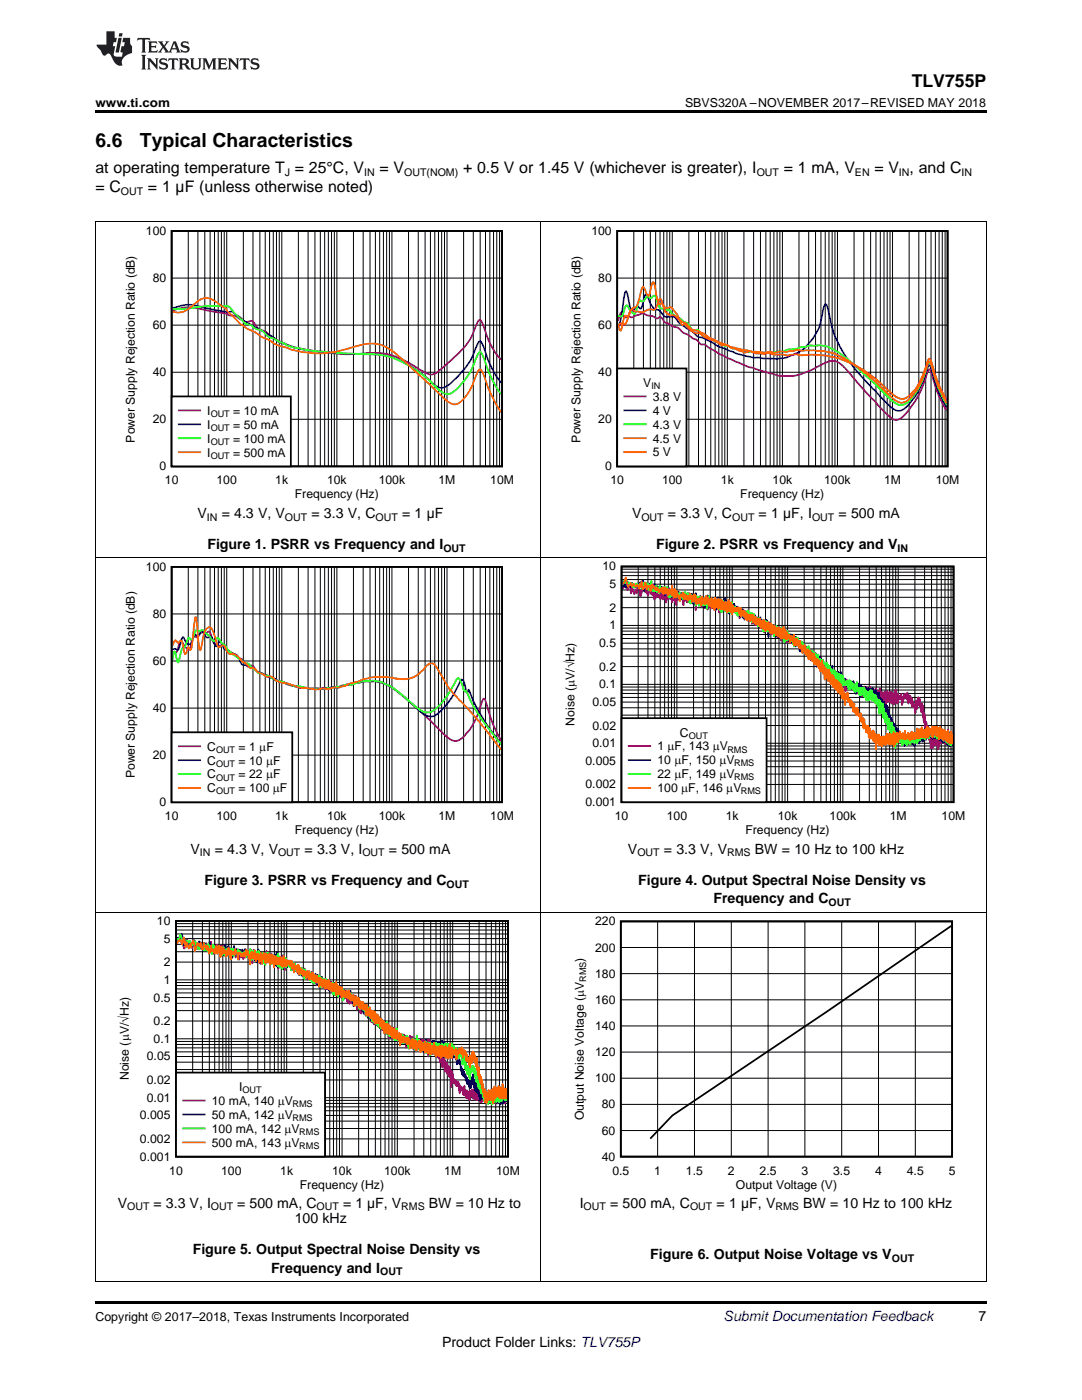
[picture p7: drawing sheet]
<svg xmlns="http://www.w3.org/2000/svg" width="216mm" height="279mm" viewBox="0 0 216 279" stroke-linecap="round" stroke-linejoin="round" font-family="sans-serif">
<defs><g id="words">
<g font-size="3.9">
<text x="19" y="29.3">6.6</text>
<text x="27.9" y="29.3">Typical Characteristics</text>
</g>
<text font-size="3.5" x="181.9" y="17.3">TLV755P</text>
<g font-size="3.2">
<text x="19" y="34.4">at operating temperature T = 25°C, V</text>
<text x="75.7" y="34.4">= V</text>
<text x="92.4" y="34.4">+ 0.5 V or 1.45 V (whichever is greater), I</text>
<text x="156.4" y="34.4">= 1 mA, V</text>
<text x="174.5" y="34.4">= V , and C</text>
<text x="19" y="38.3">= C</text>
<text x="29.5" y="38.3">= 1 µF (unless otherwise noted)</text>
</g>
<g font-size="2.8">
<text x="39.4" y="103.3">V</text>
<text x="44.2" y="103.3">= 4.3 V, V</text>
<text x="62.2" y="103.3">= 3.3 V, C</text>
<text x="80.2" y="103.3">= 1 µF</text>
<text x="126.1" y="103.3">V</text>
<text x="133.3" y="103.3">= 3.3 V, C</text>
<text x="151.4" y="103.3">= 1 µF, I</text>
<text x="167.3" y="103.3">= 500 mA</text>
<text x="41.4" y="109.6">Figure 1. PSRR vs Frequency and I</text>
<text x="130.9" y="109.6">Figure 2. PSRR vs Frequency and V</text>
<text x="38" y="170.4">V</text>
<text x="42.9" y="170.4">= 4.3 V, V</text>
<text x="60.8" y="170.4">= 3.3 V, I</text>
<text x="77.6" y="170.4">= 500 mA</text>
<text x="125.3" y="170.4">V</text>
<text x="132.5" y="170.4">= 3.3 V, V</text>
<text x="150.6" y="170.4">BW = 10 Hz to 100 kHz</text>
<text x="40.8" y="176.6">Figure 3. PSRR vs Frequency and C</text>
<text x="127.4" y="176.6">Figure 4. Output Spectral Noise Density vs</text>
<text x="142.3" y="180.3">Frequency and C</text>
<text x="23.5" y="241">V</text>
<text x="30.7" y="241">= 3.3 V, I</text>
<text x="47.3" y="241">= 500 mA, C</text>
<text x="58.8" y="244.2">100 kHz</text>
<text x="68.4" y="241">= 1 µF, V</text>
<text x="85.6" y="241">BW = 10 Hz to</text>
<text x="115.7" y="241">I</text>
<text x="121.7" y="241">= 500 mA, C</text>
<text x="143" y="241">= 1 µF, V</text>
<text x="160.3" y="241">BW = 10 Hz to 100 kHz</text>
<text x="38.5" y="250.3">Figure 5. Output Spectral Noise Density vs</text>
<text x="129.8" y="251.3">Figure 6. Output Noise Voltage vs V</text>
<text x="54.1" y="254">Frequency and I</text>
<text x="195.3" y="263.6">7</text>
<text x="88.2" y="268.9">Product Folder Links: TLV755P</text>
</g>
<text font-size="2.8" fill="#0000c8" x="144.4" y="263.6">Submit Documentation Feedback</text>
<g font-size="2.5">
<text x="19" y="21.4">www.ti.com</text>
<text x="136.7" y="21.4">SBVS320A –NOVEMBER 2017–REVISED MAY 2018</text>
<text x="19" y="263.6">Copyright © 2017–2018, Texas Instruments Incorporated</text>
</g>
<g font-size="2.4">
<text x="29.1" y="46.9">100</text>
<text x="118" y="46.9">100</text>
<text x="30.5" y="56.3">80</text>
<text x="119.4" y="56.3">80</text>
<text x="30.5" y="65.7">60</text>
<text x="119.4" y="65.7">60</text>
<text x="30.5" y="75.1">40</text>
<text x="119.4" y="75.1">40</text>
<text x="128.4" y="77.2">V</text>
<text x="41.4" y="82.8">I</text>
<text x="46.5" y="82.8">= 10 mA</text>
<text x="130.3" y="80">3.8 V</text>
<text x="130.3" y="82.7">4 V</text>
<text x="26.9" y="88.3" transform="rotate(-90 26.9 88.3)">Power Supply Rejection Ratio (dB)</text>
<text x="30.5" y="84.5">20</text>
<text x="41.4" y="85.5">I</text>
<text x="41.4" y="88.3">I</text>
<text x="46.5" y="85.5">= 50 mA</text>
<text x="46.5" y="88.3">= 100 mA</text>
<text x="115.8" y="88.3" transform="rotate(-90 115.8 88.3)">Power Supply Rejection Ratio (dB)</text>
<text x="119.4" y="84.5">20</text>
<text x="130.3" y="85.5">4.3 V</text>
<text x="130.3" y="88.3">4.5 V</text>
<text x="31.8" y="93.9">0</text>
<text x="41.4" y="91.1">I</text>
<text x="46.5" y="91.1">= 500 mA</text>
<text x="120.7" y="93.9">0</text>
<text x="130.3" y="91.1">5 V</text>
<text x="32.9" y="96.7">10</text>
<text x="43.2" y="96.7">100</text>
<text x="54.9" y="96.7">1k</text>
<text x="58.8" y="99.4">Frequency (Hz)</text>
<text x="65.3" y="96.7">10k</text>
<text x="75.6" y="96.7">100k</text>
<text x="87.5" y="96.7">1M</text>
<text x="97.8" y="96.7">10M</text>
<text x="121.8" y="96.7">10</text>
<text x="132.1" y="96.7">100</text>
<text x="143.8" y="96.7">1k</text>
<text x="147.7" y="99.4">Frequency (Hz)</text>
<text x="154.2" y="96.7">10k</text>
<text x="164.5" y="96.7">100k</text>
<text x="176.4" y="96.7">1M</text>
<text x="186.7" y="96.7">10M</text>
<text x="29.1" y="113.9">100</text>
<text x="120.2" y="113.9">10</text>
<text x="121.6" y="117.4">5</text>
<text x="30.5" y="123.3">80</text>
<text x="121.6" y="125.6">1</text>
<text x="121.6" y="122.1">2</text>
<text x="119.6" y="129.2">0.5</text>
<text x="30.5" y="132.7">60</text>
<text x="119.6" y="137.4">0.1</text>
<text x="119.6" y="133.8">0.2</text>
<text x="30.5" y="142.1">40</text>
<text x="118.2" y="140.9">0.05</text>
<text x="41.4" y="149.8">C</text>
<text x="47.6" y="149.8">= 1</text>
<text x="51.7" y="149.8">P</text>
<text x="53.1" y="149.8">F</text>
<text x="114.6" y="144.9" transform="rotate(-90 114.6 144.9)">Noise (PV/óHz)</text>
<text x="118.2" y="149.1">0.01</text>
<text x="118.2" y="145.6">0.02</text>
<text x="131.2" y="149.8">1</text>
<text x="133.2" y="149.8">P</text>
<text x="134.6" y="149.8">F, 143</text>
<text x="135.7" y="147">C</text>
<text x="142.2" y="149.8">PV</text>
<text x="26.9" y="155.3" transform="rotate(-90 26.9 155.3)">Power Supply Rejection Ratio (dB)</text>
<text x="30.5" y="151.5">20</text>
<text x="41.4" y="152.6">C</text>
<text x="41.4" y="155.4">C</text>
<text x="47.6" y="152.6">= 10</text>
<text x="47.6" y="155.4">= 22</text>
<text x="53.1" y="152.6">P</text>
<text x="53.1" y="155.4">P</text>
<text x="54.5" y="152.6">F</text>
<text x="54.5" y="155.4">F</text>
<text x="116.8" y="152.7">0.005</text>
<text x="131.2" y="152.6">10</text>
<text x="131.2" y="155.3">22</text>
<text x="134.6" y="152.6">PF, 150</text>
<text x="134.6" y="155.3">PF, 149</text>
<text x="143.6" y="152.6">P</text>
<text x="143.6" y="155.3">P</text>
<text x="145" y="152.6">V</text>
<text x="145" y="155.3">V</text>
<text x="31.8" y="160.9">0</text>
<text x="41.4" y="158.1">C</text>
<text x="47.6" y="158.1">= 100</text>
<text x="54.4" y="158.1">P</text>
<text x="55.9" y="158.1">F</text>
<text x="116.8" y="160.9">0.001</text>
<text x="116.8" y="157.4">0.002</text>
<text x="131.2" y="158.1">100</text>
<text x="135.9" y="158.1">PF, 146</text>
<text x="144.9" y="158.1">P</text>
<text x="146.3" y="158.1">V</text>
<text x="32.9" y="163.7">10</text>
<text x="43.2" y="163.7">100</text>
<text x="54.9" y="163.7">1k</text>
<text x="58.8" y="166.5">Frequency (Hz)</text>
<text x="65.3" y="163.7">10k</text>
<text x="75.6" y="163.7">100k</text>
<text x="87.5" y="163.7">1M</text>
<text x="97.8" y="163.7">10M</text>
<text x="122.7" y="163.7">10</text>
<text x="133" y="163.7">100</text>
<text x="144.8" y="163.7">1k</text>
<text x="148.7" y="166.5">Frequency (Hz)</text>
<text x="155.2" y="163.7">10k</text>
<text x="165.5" y="163.7">100k</text>
<text x="177.5" y="163.7">1M</text>
<text x="187.9" y="163.7">10M</text>
<text x="31.3" y="184.6">10</text>
<text x="118.7" y="184.7">220</text>
<text x="32.7" y="188.1">5</text>
<text x="116.5" y="191.9" transform="rotate(-90 116.5 191.9)">)</text>
<text x="118.7" y="189.9">200</text>
<text x="32.7" y="196.3">1</text>
<text x="32.7" y="192.8">2</text>
<text x="118.7" y="195.1">180</text>
<text x="30.7" y="199.9">0.5</text>
<text x="118.7" y="200.3">160</text>
<text x="30.7" y="208.1">0.1</text>
<text x="30.7" y="204.6">0.2</text>
<text x="118.7" y="205.6">140</text>
<text x="25.7" y="215.6" transform="rotate(-90 25.7 215.6)">Noise (PV/óHz)</text>
<text x="29.3" y="211.6">0.05</text>
<text x="118.7" y="216">100</text>
<text x="118.7" y="210.8">120</text>
<text x="29.3" y="219.9">0.01</text>
<text x="29.3" y="216.3">0.02</text>
<text x="42.3" y="220.5">10 mA, 140</text>
<text x="47.7" y="217.7">I</text>
<text x="55.4" y="220.5">P</text>
<text x="56.8" y="220.5">V</text>
<text x="120.1" y="221.2">80</text>
<text x="27.9" y="223.4">0.005</text>
<text x="42.3" y="223.3">50 mA, 142</text>
<text x="42.3" y="226.1">100 mA, 142</text>
<text x="55.4" y="223.3">P</text>
<text x="56.8" y="226.1">PV</text>
<text x="56.8" y="223.3">V</text>
<text x="116.5" y="223.6" transform="rotate(-90 116.5 223.6)">Output Noise Voltage (PV</text>
<text x="120.1" y="226.4">60</text>
<text x="27.9" y="231.6">0.001</text>
<text x="27.9" y="228.1">0.002</text>
<text x="42.3" y="228.9">500 mA, 143</text>
<text x="56.8" y="228.9">PV</text>
<text x="120.1" y="231.6">40</text>
<text x="33.8" y="234.4">10</text>
<text x="44.1" y="234.4">100</text>
<text x="55.9" y="234.4">1k</text>
<text x="59.8" y="237.2">Frequency (Hz)</text>
<text x="66.3" y="234.4">10k</text>
<text x="76.6" y="234.4">100k</text>
<text x="88.6" y="234.4">1M</text>
<text x="99" y="234.4">10M</text>
<text x="122.2" y="234.4">0.5</text>
<text x="130.5" y="234.4">1</text>
<text x="136.9" y="234.4">1.5</text>
<text x="145.2" y="234.4">2</text>
<text x="146.8" y="237.2">Output Voltage (V)</text>
<text x="151.6" y="234.4">2.5</text>
<text x="159.9" y="234.4">3</text>
<text x="166.3" y="234.4">3.5</text>
<text x="174.6" y="234.4">4</text>
<text x="181" y="234.4">4.5</text>
<text x="189.3" y="234.4">5</text>
</g>
<g font-size="2.1">
<text x="56.8" y="35.1">J</text>
<text x="72.7" y="35.1">IN</text>
<text x="80.6" y="35.1">OUT(NOM)</text>
<text x="151" y="35.1">OUT</text>
<text x="170.6" y="35.1">EN</text>
<text x="179.4" y="35.1">IN</text>
<text x="191.9" y="35.1">IN</text>
<text x="24.1" y="38.9">OUT</text>
<text x="41.3" y="103.9">IN</text>
<text x="56.9" y="103.9">OUT</text>
<text x="75" y="103.9">OUT</text>
<text x="128" y="103.9">OUT</text>
<text x="146.1" y="103.9">OUT</text>
<text x="162" y="103.9">OUT</text>
<text x="88.5" y="110.1">OUT</text>
<text x="179.1" y="110.1">IN</text>
<text x="39.9" y="170.9">IN</text>
<text x="55.5" y="170.9">OUT</text>
<text x="72.3" y="170.9">OUT</text>
<text x="127.2" y="170.9">OUT</text>
<text x="145.1" y="170.9">RMS</text>
<text x="89.1" y="177.2">OUT</text>
<text x="165.3" y="180.9">OUT</text>
<text x="25.4" y="241.5">OUT</text>
<text x="42.1" y="241.5">OUT</text>
<text x="63.2" y="241.5">OUT</text>
<text x="80.1" y="241.5">RMS</text>
<text x="116.5" y="241.5">OUT</text>
<text x="137.7" y="241.5">OUT</text>
<text x="154.7" y="241.5">RMS</text>
<text x="177.9" y="251.9">OUT</text>
<text x="75.8" y="254.5">OUT</text>
</g>
<g font-size="1.8">
<text x="130" y="77.6">IN</text>
<text x="42" y="83.2">OUT</text>
<text x="42" y="86">OUT</text>
<text x="42" y="88.7">OUT</text>
<text x="42" y="91.5">OUT</text>
<text x="137.4" y="147.4">OUT</text>
<text x="43.1" y="150.2">OUT</text>
<text x="43.1" y="153">OUT</text>
<text x="43.1" y="155.8">OUT</text>
<text x="145.1" y="150.2">RMS</text>
<text x="146.5" y="153">RMS</text>
<text x="146.5" y="155.8">RMS</text>
<text x="43.1" y="158.6">OUT</text>
<text x="147.8" y="158.5">RMS</text>
<text x="116.9" y="196" transform="rotate(-90 116.9 196)">RMS</text>
<text x="48.4" y="218.1">OUT</text>
<text x="58.4" y="220.9">RMS</text>
<text x="58.4" y="223.7">RMS</text>
<text x="59.7" y="226.5">RMS</text>
<text x="59.7" y="229.3">RMS</text>
</g>
</g></defs>
<path d="M19 259.7h177.8v.5h-177.8z" fill="#000"/>
<path d="M19.1 182.1v73.6M107.9 182.1v73.6M196.8 182.1v73.6M19 255.7h177.8" fill="none" stroke="#000" stroke-width=".2"/>
<path d="M23.4 182.8h80.2v54.9h-80.2z" fill-rule="evenodd" fill="#fff"/>
<path d="M35.1 183.8h66.3v47h-66.3z" fill="none" stroke="#000" stroke-width=".35"/>
<g fill="none" stroke="#000" stroke-width=".2">
<path d="M35.1 199.1h66.3M35.1 198.2h66.3M35.1 197.4h66.3M35.1 196.7h66.3M35.1 196.1h66.3M35.1 195.6h66.3M35.1 192h66.3M35.1 189.9h66.3M35.1 188.5h66.3M35.1 187.3h66.3M35.1 186.4h66.3M35.1 185.6h66.3"/>
<path d="M35.1 184.9h66.3M35.1 184.3h66.3M38.4 183.8v47M40.4 183.8v47M41.8 183.8v47M42.8 183.8v47M43.7 183.8v47M44.5 183.8v47M45.1 183.8v47M45.7 183.8v47M46.2 183.8v47M49.5 183.8v47"/>
<path d="M51.4 183.8v47M52.8 183.8v47M53.9 183.8v47M54.8 183.8v47M55.5 183.8v47M56.1 183.8v47M56.7 183.8v47M57.2 183.8v47M60.5 183.8v47M62.5 183.8v47M63.8 183.8v47M64.9 183.8v47"/>
<path d="M65.8 183.8v47M66.5 183.8v47M67.2 183.8v47M67.7 183.8v47M68.3 183.8v47M71.6 183.8v47M73.5 183.8v47M74.9 183.8v47M76 183.8v47M76.8 183.8v47M77.6 183.8v47M78.2 183.8v47"/>
<path d="M78.8 183.8v47M79.3 183.8v47M82.6 183.8v47M84.6 183.8v47M85.9 183.8v47M87 183.8v47M87.9 183.8v47M88.6 183.8v47M89.3 183.8v47M89.8 183.8v47M90.3 183.8v47M93.7 183.8v47"/>
<path d="M95.6 183.8v47M97 183.8v47M98 183.8v47M98.9 183.8v47M99.7 183.8v47M100.3 183.8v47M100.9 183.8v47M35.1 219.6h66.3M35.1 219.1h66.3M35.1 215.5h66.3M35.1 213.5h66.3M35.1 212h66.3"/>
<path d="M35.1 210.8h66.3M35.1 209.9h66.3M35.1 209.1h66.3M35.1 208.4h66.3M35.1 207.8h66.3M35.1 207.3h66.3M35.1 203.8h66.3M35.1 201.7h66.3M35.1 200.2h66.3M35.1 227.3h66.3M35.1 225.2h66.3M35.1 223.7h66.3"/>
<path d="M35.1 222.6h66.3M35.1 221.7h66.3M35.1 220.9h66.3M35.1 220.2h66.3"/>
</g>
<path d="M35.3 187.7h.3l.2 .1 .2-.3 .4 .5 .3 1.3 .4-1.9 .3 .2 .2 .7 .1-.2 .2 1 .3-1 .2 1.1 .3-1.2 .2 .2 .1-.1 .2 1.2 .1-.6 .2 .7 .2-.9 .2 .9 .1-1.4 .3 1.4 .3-.8 .2 .7 .4-1.1 .2 1.1 .2-.8 .1 .1 .1 1.5 .3-2.2 .1 1.8 .1-.9 .3 1.6 .2-1.7 .1 .9 .1-.4v.6l.2-1.2v.5l.1-.6 .1 1.1 .1-.6 .1 .8 .1-1.1 .1 .6 .1-.5 .1 1.7 .1-1.8 .1 1.6 .2-1.5 .1 1.1v-.6l.1 .6 .1-1.1 .2 1.1v-.5l.1 .5v-.5l.1 1.3 .2-1.6 .1 1v-.9l.2 .8v-.7v1.2l.2-1.1v.8l.1-.8v1l.2-1v1.4l.1-.7 .1 1.1 .1-1.4 .2 .4 .1-.3 .1 .5 .1-.3 .1 1 .2-1.7 .3 2 .1-1 .1 1.1 .1-.7v.2l.4-1 .1 1.1 .1-1 .1 1.3 .1-1.2 .3 .9 .1-1.6 .1 1.2 .1-.8v.8l.2-.4 .1 .6v-.5l.1 .4 .2-.9 .1 1.1 .2-.9 .1 .7 .1-.3 .1 1.8v-2.3l.1 1 .1-1.5 .1 1.7 .1-1.1 .1 1.3 .1-.9 .2 1.2 .1-1.3 .2 1.4v-1.8l.1 1.4 .2-1 .2 2 .1-1.9v.7l.2-1.1v1.9l.2-1.4v.8l.2-.4v1v-1.1l.1 .5 .1-.8v1.3l.1-1.4 .2 1.3v-2l.1 1.7v-1l.1 .9 .1-.8v1l.1-1.1v1.4l.1-1.5 .1 1.8v-1.4l.2 1.2v-1.4l.1 1.4 .1-1.7v2.1v-1.4l.1 .9 .1-.8v.6l.1-1.1 .2 1.2v-.6v1.4l.2-2v1.4l.1-1.3 .2 1.6 .1-1.8v1.4l.1-.9 .1 .6v-.9v2.6l.1-2.3v1.3v-1.1l.1 .9v-.6v.4v-.3l.1 1.3 .1-1.8v1.2l.1-.9 .1 1.2 .1-1.7 .1 2 .2-2.3v2l.1-.8v1l.1-1.9 .1 2.3v-1.7v2.1l.2-2.2v1.8l.2-1.7v1.4l.1-.9v1l.1-1.2 .1 .7v-.2l.1 .3 .1-.5 .1 .8 .1-.9 .1 .9 .1-.7v.3l.1-.1 .1 1 .1-1.3 .1 1.2 .1-1v1.3l.1-.8v.6l.1-.6 .2 .6 .1-.5v1l.1-1.2 .3 1.6v-1l.2 .6 .1-.5 .2 1.1v-.6l.1 .4 .2-1.1 .1 1.2v-1l.2 1v-.2l.1 .8v-1.7l.1 1v-.5l.2 1.2v-1.2l.1 .9v-.8l.2 1.4 .1-1.3 .1 1.5 .1-1.7 .1 1.1v-.8v1.1l.1-.7 .1 1v-1l.1 .8v-.8l.1 1.2 .1-1.8v1.6l.1-.8v1.3l.1-.9v1.1l.1-1.3 .1 .9v-1.4l.1 1.4v-.7v.9v-1.4l.1 1.4v-.9l.2 .9v-1l.1 1.1v-.9l.1 1.4v-1.6v1.3l.1-1.1v1.1l.2-1.1 .1 1v-.9l.1 1.3v-1.4l.1 .9v-.7l.1 1v-1.2l.2 1.4 .1-1.2v1.5l.1-1.5v1.3l.1-1 .1 1.3v-1.4v1.2l.1-1.2v1.1v-1.3l.1 1.5v-1l.1 .8v-1l.1 1.1 .1-1v1.6l.1-1.6v1.1l.2-.9v1l.1-1.4v1.7l.1-1.4v1.2v-1l.1 1.3v-1.4l.1 1.7 .1-1.3v.5v-.7v1.3v-1.3l.2 1.2v-1.5l.1 1.9v-1.4l.1 1 .1-1.1v1.3l.2-1.3v1.4l.1-1.5v1.7v-1l.1 .9 .1-1.2 .1 1.2v-1.2v1.1l.1-1v.7v-.6v1.3v-1.4l.1 1.2v-1v1.4l.1-1.3v1.5v-1.6l.1 1.4 .1-1.3v1.4v-1.7v1.7v-1.6v1.1l.1-.5v.7v-1l.1 1.2v-1.5l.2 1.5v-1.1v1.8l.1-1.6v1v-1.1v1.3v-1.1l.1 1 .1-.9v1l.1-1.4v1.9v-1.4v.8v-.7l.1 .6 .1-.5v1.3l.2-1 .1 .8 .1-.7v1l.1-1.5 .1 1.1 .1-.5 .1 .6v-.8l.1 1.8 .1-1.2 .1-.1v.5l.1-1.2 .1 2.4 .1-2v1.1l.1-.8 .2 1.6 .1-1.6 .2 .9 .1-1.1 .1 1.7 .1-1v.9l.1-.1v-1.1l.1 1.4 .1-1.4 .1 1.9 .1-1.3v2l.1-1.7 .1 .5 .1-.5v1l.1-.7 .1 .5v-1l.1 2.5 .1-2 .1 1.4 .1-1.3v2.1l.1-1.8 .1 .3v1.1l.1-1.3v1.2l.1-1.1v1.2l.1-1.4v1.9l.1-1.4v1.3l.2-1.7v1.8v-1.5l.1 1.2v-1.1l.1 1.4 .1-1.2v1.3l.2-1.1 .1 1.1v-1.6l.1 1.6v-.5v.7l.1-.7 .1 .5v-.5l.1 1.1v-1l.1 1.8 .1-1.8 .1 1.9v-1.5l.1 1.1v-1.1v.6l.1-.5v1.1l.1-1.3v1.9l.1-1.4v-.1v.9l.1-.9v1.6l.1-1.5v1.2l.1-1.6v1.6l.1-1.3v1l.1-.6v.7l.1-.1v-1.2l.1 1.6 .1-1.3v1.3v-1.4l.1 2.1 .1-1.8v1.8l.2-1.6v1.9l.1-1.6 .1 1.6 .1-1.4v1.7v-1.1l.1 .3v-.5l.1 .9v-.8v1.2v-1.2v1.3l.1-1.9 .1 1.9 .1-1.3 .1 1.5 .1-1.4v1.4l.1-1v1l.1-1.4v1.5v-1.4l.1 1.6 .1-1.1v1.1v-1.3v.6v-.7l.1 1.3v-1.3l.1 1.5v-1.6l.1 2.5v-2.3l.1 1.7v-1.6l.1 1.6v-1.7l.1 2.3 .1-2.2 .1 1.8v-1.2l.1 1.6 .1-1.6 .1 1.7 .1-1.5v1.7v-1.8l.1 1.8v-1.9l.1 1.9v-2.3l.2 2.4v-1.5l.1 1.5v-1.7v1.4v-1.5v1.8l.1-1.9 .1 1.8v-1.4v1.6l.1-1.7v1.5v-1.3v1.7v-1.6v1.4v-1.3l.1 1.4v-1v1l.2-1 .1 .7 .1-.9v.7v-.9l.3 1.8 .1-1.6 .1 .8 .1-.4v.5v-1l.2 1.5 .1-1.4 .1 1.2 .1-.9 .1 1.2 .1-.6v1.7v-2.4l.2 1.4 .1-1v1.4l.1-1.5v1.2l.2-.9v2l.2-2.6 .1 1.7 .1-.9v.9l.1-.9 .1 .7v-1.3l.1 1.2v-.3l.1 .6v-.8l.1 1.8v-2.3l.1 1.2v-.8l.1 1.1 .1-1.1 .1 .8v-.2l.1 .4v-.7l.1 .9 .1-.8v1.3l.1-1.8v1.3v-1.2l.1 1 .1-1.2 .2 2.2 .1-2v1.5v-1.7l.1 1.8 .1-1.3 .1 1.4 .1-1.6 .2 1.4v-1.6l.2 1.5v-1l.1 1.4 .1-1.7 .1 2.2 .1-1.9v1.4v-1.4l.2 1.2 .1-1.7 .1 2.1 .1-1.6v3l.1-3.4v1.9l.1-1.8 .1 1.6v-1.6l.1 1.2v-1.1v1.9v-1.6l.1 1.4 .1-1.4 .1 1.5v-1.3v1.9l.1-2.1v2.3l.1-2 .1 1.2v-1.8v2v-1.7l.2 2.1v-1.4v1.4l.1-1.2v1.1l.1-2.2v2.6l.1-1.4 .1 1.5v-1.6v1.4v-1.4l.1 1.9 .1-1.4 .1 1.1v-1.2v1.7l.1-1.2 .1 1.4v-1.6v1.7l.1-1.6v.4v-.5v1.6l.1-1.7 .1 2.5 .1-2.1v1.8l.1-1.4 .1 2.1v-1.9l.1 2.5 .1-2.5 .1 2.2v-1.1l.1 1.2 .1-1.3v1.5l.1-1.4 .1 1.5v-1.1v1.8v-1.8l.1 1.9v-1.8l.1 1.6v-1.5l.1 1.6v-1.8v2.3l.1-2.2v2v-1.3l.1 1.4v-1.4v1.2v-1.2l.1 1.9v-1.5l.1 1.7v-2v1.5l.2-1.2 .1 1.8 .1-1.4v3.4v-2.7l.1 .8v-1.1l.1 1.7v-1.8l.1 2.3v-1.9v1.4v-1l.1 1 .1-.5v.9l.1-.7 .2 .8v-.7l.1 .9v-.7l.2 1 .1-.5 .2 .6v-.9l.2 1.8 .1-1.2v1.7l.1-1v.5l.2-.9 .1 .8v-.6l.1 .7v-.4l.1 .3 .1-.2 .1 1.1 .2-1.8v1.9l.2-1 .1 1.5v-1.5l.1 1.6 .1-1.6v1.4v-.8l.1 .9v-.9l.1 .4v.7l.1-1.3v1l.2-.9v1.5l.1-2v1l.1-.7 .1 .7v-.7l.1 .9 .1-1.3 .1 1.4v-1.3l.1 1.6v-1.4l.1 1.5 .1-1.8v1.3v-1l.1 .8v-.6v1.5l.2-2.3v2.1v-1.5l.1 1.5 .1-1v1.3l.1-1.4v1l.1-1 .1 1.2 .1-1.4 .1 1.1 .1-1 .1 1.8v-1.4l.1 .3v-.4v1.1v-1l.1 1.4 .1-1.7v.6l.1-.7v.9v-.9v1.2v-.9l.1 1.4v-1.6l.1 1v-1l.1 1.4v-1.1v1l.1-1v.7v-1v1.1l.1-1.2v1.4l.1-1.4 .1 1.9 .1-2v2l.1-1.4 .1 1.3 .1-1.5v1.3l.1-1 .1 1.5 .1-2.5v2.1v-1.6l.1 1.3 .1-1.4v1l.1-1.1v1.9v-1.3l.1 1.5v-1.3v.8l.1-1v.8v-.8v.8l.1-.6v.5v-1.3v1.2l.1-1.3v2l.1-1.9v1.7l.1-1.3v1.4v-1.5l.1 1.8v-1.9l.1 1.9 .1-2.3v2.1l.1-2.2 .1 2.5 .1-2.2 .1 2.2 .1-1.9v1.4l.2-1.5v1.6v-1.7l.1 1.7v-1.5v-.2v1.2l.2-1.8v2.3v-1.1v.7v-1.1l.1 1.4v-1.5l.1 1.5v-1.6l.1 1.6v-1.7l.1 1.5 .1-2.7 .1 2.8 .1-1.7 .1 1.9v-1.8l.1 1.5v-1.2v1.6l.1-2v2.4v-2l.1 1.6 .1-2.2v2.1l.1-1.7v1.3l.1-1.8v1.7" fill="none" stroke="#800080" stroke-width=".35"/>
<path d="M35.3 187.5l.2-.4 .2 .3 .6-1 .3 2.3 .4-1 .1 .7 .1-.3h.3l.2 .6 .3-.1 .1-.2 .3 .4 .3-1.3 .4 1.4 .1-.1 .2 .2 .1-.6 .1 .3 .2-.8 .1 .8 .1-.2 .2 .8 .1-.7 .1 .9 .1-.6 .2 .7 .1-1.4 .1 .9 .1-.6 .2 .4 .1-.2 .1 .7 .1 .1 .1-.2 .1 .3 .1-1.6 .3 2v-.9l.1 .2 .2-.5 .1 .3 .1-.3 .1 1.4 .1-1.2 .1 1.1 .1-.9v.2l.2-.7 .1 .9 .1-.4 .1 .8 .1-.7 .1 .8v-.9l.1 .6v-.6l.1 1 .2-.9 .1 1.2v-1.3l.1 .9v-.9l.1 .8 .1-.9 .3 1.7 .2-2.3 .1 1.8v-.9l.1 .4 .1-.6v1.5l.1-1.3v.6l.2-1.2 .1 1.5 .1-.5v.6l.1-1.2 .2 1.4 .1-.8 .2 1.3 .3-2.3 .2 1.7 .1-1 .2 1.1 .2-1 .1 1.7 .2-1.8 .2 1.2 .1-1.1 .1 .1 .1 1.1 .2-1.3 .2 1.1 .1-.4v.3l.1-.2 .1-.9 .1 1 .1-.6 .1 .7 .1-.6 .1 1 .1-.8v.5l.1-.3 .1 .6v-.7l.1 1.3 .1-1.2 .1 .9 .1-1.6v1.6l.1-.9v.5l.2-.7 .2 .9 .1-.6 .1 1.2 .1-.2 .1-1.3 .2 2 .2-2.2 .1 1.4v-1.8l.2 2 .1-1.3v.8v-.6l.1 .5v-.5l.1 .5v-.2v.9l.1-1.3v1.1l.1-1.1 .1 .7 .1-.7 .1 1.4v-1.3l.1 1.7 .2-1.9v1.5l.1-1.4v1.2l.1-1.2 .1 1.9 .1-1.7 .1 .7 .1-.9v1.4l.1-1.2 .1 1.5 .2-1.5 .1 1.2 .1-1.3v1.6l.1-1.2 .1 1.4v-1.1l.1 .4 .1-.3v.3l.1-.6 .1 1.1v-1l.1 1 .1-1.2 .1 1.3 .1-.9v.8v-.7l.1 .1v1.4l.1-2.7 .1 2.8 .1-2v1.9l.1-1.9 .1 1.5 .1-1.5v.7v-.4l.1 1.5v-1.3v.6l.1-.3v1.2l.1-1.8 .1 2v-1.6l.1 1.2v-1.4l.1 1.3v-1.3l.2 2.1 .1-2.3v1.8v-1.8l.1 1v-.6v1.6l.1-2 .1 1.8 .1-1.7 .1 1.9v-1.4l.1 1.4 .1-1.3 .2 .5 .1-.3 .2 .5v-.4l.1 .7 .1-.7v.4h.1l.1 1.1v-1.3l.1 1.3 .1-1.2 .2 1 .2-.6v.9l.1-1 .1 .6 .1-.5v1l.1-.8 .1 .6v-.8l.1 .6 .1-.5 .1 .9 .1-.6v1.4l.1-1v.8l.1-1.1v.7v-.7l.1 .8 .1-.6v.1l.1 .9v-.7l.1 .8v-.7l.1 1v-1.2l.1 1 .1-.9v.6l.1-.5v.3v-.1l.1 .6 .1-1 .1 1 .2-.7 .1 .9v-.8l.1 1.1 .1-1.1 .2 1.1v-1.4l.1 1.7 .1-1.1 .1 1 .1-1 .1 .8v-.7l.1 .9v-.8v.9v-.9v1l.1-1.2 .2 1.3 .1-1.2v1.3l.1-1.2 .1 1.4 .1-1.7 .1 2 .1-1.5v1.6l.1-1.9 .1 1.5 .1-1.1v1.3l.1-1v.4v-.2l.1 1.2 .1-1.6v1.5l.1-1.2v1l.1-1 .1 1 .1-.5v.8v-1.7l.2 2.1v-1.6l.1 1.3v-.9v1.1l.1-1v.8v-.7v1.1l.1-1.4v1.3l.1-1.3 .1 1.3 .1-1.1 .1 .8v-.6v1l.1-1 .1 1.2 .1-1.2 .1 1.4v-1.3l.1 1.3 .1-1.8v2l.1-1.6 .1 1.6 .1-1.6 .1 1.5v-1.3v.9l.1-.9 .1 1.3 .1-1.6v1.7l.1-1.2 .1 1.5v-1.5v1.4l.1-1v.8l.1-1.1 .1 1.4 .1-1.6 .1 1.7 .1-1.4v1.5v-1.4v1.5l.1-1.6v1.7v-1.4l.1 1 .1-1.2v2l.1-1.6v1.6v-1.3l.1 .7v-.8v1.4l.2-1.5v1.1l.1-1.6 .1 1.8v-1.4l.1 1.3v-1v1.2l.1-1.5v1.7l.1-1.4 .2 1v-1.1l.1 1.2v-.7l.1 .8 .1-.1v-.8l.2 1.3 .3-1.1 .2 1.1 .1-.9v.9l.1-.3 .1 .5v-1.6l.1 1.9v-.6l.1 .7v-.8l.1 .4 .1-.4v.5v-.3l.1 .6 .1-.7 .1 1.8v-1.8l.1 1.6 .1-1.6 .1 1v-1.3v1.7l.1-.9 .1 .8v-.4l.1 .3v-1v.9l.1-.3 .1 .7v-.5v.1l.1 .6v-.7l.1 1.3 .1-1.6 .1 1.7v-1.1l.1 .6 .1-.7v.5v-.6l.1 1.2 .1-.7v.8v-.2v.3l.1-.9 .1 1.2v-1.8l.1 1.9v-1l.1 .7v-1l.1 1.6v-1.5l.1 1.8 .1-1.5 .1 1.2v-1.1l.1 1.7 .2-2.1v1.9l.1-1.3 .1 1.9v-1.5l.1 1.3v-1.1v.6v-.7l.1 .9 .1-1.3 .1 1.2 .1-1v2v-1.6v.8l.1-.9 .1 1.8 .1-1.7 .1 1.7v-1.4l.1 1.2 .1-1.3 .1 1.4 .1-1.3v2v-1.3l.1 .3v-.6l.1 1v-.9l.1 1 .1-1.3 .1 2.1v-1.5v1.7l.1-1.4v.8l.1-1.2v1.3l.1-1.3v1.7l.1-1.6 .1 1.7v-1.2l.1 1.4 .1-1.5v1.5l.1-1.4 .1 1.6v-1.6v1.7l.1-1.6 .1 1.8 .1-1.6 .1 1.6v-1.1l.1 1v-1l.1 1.2v-1.7l.1 2.4v-2.3l.1 1.8 .1-1.4v1.8v-1.7l.1 1.5v-1.4l.1 1.5 .1-1.2 .1 1.3v-1.6v1.5l.1-1.3 .1 1.5v-1.1l.1 1.5v-1.9l.1 2v-1.6l.1 1v-.7v1.6l.1-2.1 .1 2.1v-1.5l.1 1.5v-1.6l.2 1.8v-1.6l.1 1.3v-1.2l.1 1 .1-1.1v1.5l.1-1.7v1.6l.1-1.6v1.7l.1-1.7v2.3v-2.1l.1 1.5 .1-1.4v1.7v.1l.1-.9 .1 .7v-.5l.1-.2v.5l.1-.5 .1 1.4 .1-1.6 .1 1.2v-1l.1 1 .2-1.2 .1 1.6 .1-.8 .1 .5v-.9l.1 .8 .1-.7v.2l.1 1v-1.1l.1 1.1 .1-1.1v1.4l.3-1.1 .1 .9 .1-1.1v1l.1-.6 .1 .5 .1-.6 .1 1 .1-.9v.9l.1-1.1v1.2l.1-1 .1 .6v-.7v.1l.1 1.6 .1-1.6 .1 .9 .1-.6 .1 1.7v-2.1l.1 1.4 .1-1.1v1.3l.1-.8v1.3v-1.8l.1 .9 .2-1.2 .1 1.6v-1.4l.1 .1v1.5v-1.5v.5l.1-.6v.8v-1v1.6l.1-.9 .1 1.3 .1-1.2v1l.1-1.2 .1 1.5v-1.5v1.2l.1-1.3v1.3l.1-1.2 .1 1.1v-1.1l.1 2 .1-2.2 .1 2.1 .1-2.5v1.7l.1-1.5v1.5l.1-1.3 .2 1.8v-1.2v.9l.1-1.2 .1 1.1v-1.3v2.2l.1-1.7v1.1l.1-1.4 .1 1.3v-1.5l.1 1.9v-1.7l.1 1.7 .1-1.8v1.5l.1-1.1v1.1l.1-1.9v2.7l.1-2.3 .1 2 .1-2.4v1.9v-1v1.1l.1-1.1v.9l.1-1.5v1.9v-1.3l.1 1 .1-1.5v2.1v-2.3l.2 2v-2l.1 2.4 .1-2.5 .1 2v-1.6l.2 2.2v-2.1l.1 1.1 .1-1.1v1.6l.1-1.4 .1 1v-1.9l.1 3.3v-2.6l.1 1.9 .1-2.1 .1 3 .1-3.2v1.9v-1.4l.1 1.8 .1-1.5v.9v-.7v1.7v-2l.2 1.5v-1.6v1.6l.1-1.3v1.8l.1-2.1v1.2v-1.3l.1 1.8v-1.8v2.3v-1.6l.1 1.2 .1-1.6v2.2v-1.9l.1 1.5v-1.8l.1 1.7 .1-1.9 .1 2.4 .1-2.4v2.4l.1-1.7v1.9l.1-2.1v2.2v-1.7l.1 1.3v-1.3l.1 1.1v-.4l.1 .8 .1-.7 .2 1.2 .1-.8 .1 .1 .1 1.6v-1.4l.1 1.3 .1-.7 .2 .7 .1-.9 .1 1 .1-.4 .1 1.6v-.6l.1 .8v-.6v1l.1-.6 .1 .9v-.6l.1 .3v-.4l.1 1 .1-1v1.1l.1-.7 .1 .8 .1-.4v1.1l.1-.6 .1 .4v-.5l.1 1.4 .1-.9v.7l.1-.7 .2 1.3v-.8v.9l.3-1.9v2.2l.1-1.6 .1 .9 .1-1.5v1.1l.2-1.7 .2 2.7 .1-1.7 .1 2.3 .1-2v1.7l.1-1.5 .1 1.9 .1-1v1.1l.1-1 .1 1.4v-1.2v.9l.1-.7v.6v-1.1l.1 1.7v-1.4v1.7l.1-.9 .1 1v-1.2v1.9l.1-1.9v1.6l.1-1.5 .1 1.4 .1-1.9 .1 1.9 .1-1.2 .1 1v-.9v1.3l.1-1.1v1v-.8l.1 1v-1.3l.1 1.3v-1.7l.1 1.9v-1.4v1.4l.1-1.5 .1 1.3v-1.2l.1 1.1v-1.1l.1 1.1 .1-1.2 .1 1.8v-2.1v1.8l.1-1.6 .1 1.7v-1.7l.1 1.2v-1.1v1l.1-.9v1.3v-1.3l.1 1.9v-2.3v1.9l.1-1.5v1.1l.1-1.1v1v-1l.1 1.4 .1-1.1v1v-1.5l.1 1.9v-1.3v1.2v-.9v.8l.1-.7v.6v-2l.1 2.2 .2-2.5v1.7v-.8v1.2v-1.7l.2 2.4v-1.7v1.3l.1-1.5 .1 1.4v-1.8l.1 1.6 .1-1.5v1.4l.1-1.5v1.3l.1-1.7 .2 3v-2.1v1.1l.1-1.5 .1 1.4v-1.4v1.9l.2-2.4 .1 2.7 .1-2 .1 1.3v-1.1v.8v-1.1v1.3l.1-1.3v1.8v-1.7v1.3l.1-1.5v1.7v-1.6l.1 .9v-.8v1.5l.1-2 .1 1.7v-1.9v2.3v-1.6v1.2l.1-.7" fill="none" stroke="#00f" stroke-width=".35"/>
<path d="M35.3 187.5l.1-.1 .2 .1 .4-1 .4 1.5 .2 .2 .2-.6 .3 .7 .1-.6 .2 .3 .1-.1 .1 .2 .2-.4 .2 .7 .1-.2h.2l.2 .5 .4-.9 .2 .7 .2-.3 .1 .9 .1-.1 .2 .5 .2-1 .2 .4 .1-.4 .3 1.1 .3-.9v1l.1-1.2 .2 1.1 .2-.9 .1 1.1 .1-1.4 .2 .9 .1-.6 .2 .8 .1-.3 .1 1.2 .1-1.2 .1-.2v.6l.2-1.1 .1 .8 .1-.5 .1 1.4 .1-1 .1 .4 .1-.7 .1 .7 .1-.4v.8l.2-1.2 .1 1.1 .1-.6 .1 .5 .1-.6 .1 .7v-.7l.1 .7 .1-.9 .1 1.6 .1-1.6v.6l.1-.6 .2 1.1 .1-.6 .1 1.2 .2-1.3 .2 1.1 .1-.7 .1 .6 .1-.9 .2 1.3 .2-1.4v.9l.1-.4 .1 .8 .2-1.4 .2 1.5 .1-.9 .1 .4 .2 .1 .1-.4 .2 .2 .1-.8 .1 .9 .2-.6v.6l.2-.4 .1 .9 .1-.6 .1 .6 .1-.7 .2 .6v-.3l.1 .3 .1-.9 .1 1 .2-.9 .1 1.2v-1.2l.1 .8 .1-.6 .1 .7v-1l.2 1.5 .1-1.3 .1 1.6 .1-2.2v1.4l.1-1 .1 1.8 .2-1.9 .1 1.4 .2-1.3v1.3l.2-1.1 .1 .9v-.6l.1 .7 .1-1.1 .1 1.3 .1-1.1 .1 1.3 .1-1.7 .1 2v-1.1l.1 .4v-.6l.1 1.1 .1-1.2 .1 .8 .1-.6 .1 1.6 .1-1.9 .2 1.9 .1-.8 .1 .8 .1-1.2v1.7l.1-1.5v.4l.2-1.3 .2 1.9 .1-1.9 .1 1.2 .1-.7v1l.1-.8v1.1l.1-1.3 .1 1.6 .1-1v1.1l.1-1.7 .1 1.4 .1-.8 .1 .7 .1-1.2v1.5v-1.5l.1 1.7 .1-1.3 .1 .7v-.7v1.2v-.9l.1 .9 .1-1.6 .1 1.3 .1-1.3 .1 2v-2.5l.2 2.6 .1-2 .1 2.2 .2-1.8 .1 1.5v-1.3l.1 1.1v-1.1l.1 1.5v-1.8v2.2l.1-2.3 .2 1.9v-1.4l.1 1.3 .2-1.7v1.8l.2-1.8v1.9v-1.7l.1 1.4v-.9v.8l.1-.4h.1l.2 .5v-.4l.1 .5 .1-.8v.9l.1-1 .1 1.7 .1-1.7 .2 .8v-.7v.9l.2-.9 .2 1.4 .1-1.2 .2 1.3v-.9l.1 .7 .1-.4 .1 .8v-1l.2 .8v-.7v1l.2-.8 .1 1.5 .2-1.2 .1 1v-1.3v.7l.1 .1v-.5l.2 1v-1l.1 1.4v-1.2l.1 1.2 .1-.9 .1 1.5v-2l.1 1.5 .1-1.1 .2 1.1v-.9l.1 .7 .1-.9 .1 1.4v-1l.1 .7v-.8l.1 1.1v-1l.1 .8v-.8l.1 1.5 .1-1.6v.7v-.5l.2 1.2 .1-1.1v1.6l.2-1.6v1.3l.1-1.2 .1 1.8v-1.8v1.2l.1-1v1.1l.1-.9v.9l.1-.6 .1 .6v-1v1.2v-1l.1 .9 .1-.6v.7v-1.1l.1 1.2 .1-.9v.7v-.6l.1 .4v-1.1v1.8l.1-1.4v1.6l.2-1.6v2v-1.5l.1 1.2 .1-1.1v1.2l.1-1.6 .1 1.8 .1-1.7v1.3l.2-.9 .1 1.1v-1.2v1.5l.1-1.6 .1 1.2 .1-1.3v1.1l.1-.8v1.1v-1.3l.1 1.1 .1-.6v.6v-.9v1.2l.1-.9 .2 1.2v-1.5v1.3v-1l.1 1.1 .1-1v.9v-.7l.2 1.4v-1.3v.9l.1-1 .1 1.2v-1.3l.1 1.7 .1-1.7 .1 2.3v-2.3l.1 1.6v-1.5l.1 1.6 .1-1.6 .1 2.4v-1.6v.3v-.5v1.1l.1-1.4v1.5l.1-1.5 .1 1.3v-1.2v1.1l.1-.9v1.3v-1.1v1.4l.1-1.5v1.6l.1-1.8v2.2v-1.7l.1 1.2v-1.3v.7l.1-.6v.7v-.7l.2 1v-1.3v1.5l.1-1.5v1.4v-1.1l.2 1.3v-1v1.2l.1-1.5v.6l.1-.5 .1 2.2 .1-2 .2 1.1 .1-.6v1l.1-1.2 .1 .8 .1-.5 .2 .8v-1.1l.1 1v-.7l.1 1.1 .2-.4 .1 .6 .1-1.3 .2 1.4v-.9l.1 1 .1-.8 .1 .6 .1-.7 .1 1.6 .1-1.4v1.4l.1-1.1 .1 .8v-.7l.1 1.1 .1-.5v.6l.1-1.3 .1 1.4 .2-.6 .1 1.3 .1-.9 .1 .8v-1.3l.1 1.2 .1-1.2 .1 1.1v-.8v1l.2-.7 .1 1v-.9l.2 1 .1-.9 .2 1.8 .2-1.4v1.6l.1-1.5v1.1l.1-1.4 .1 1.5 .1-1.5 .1 1.9v-1.5l.1 1.7 .1-1.4 .1 1.4v-1.5l.1 1.2 .1-.7v1.7l.1-1.9 .1 1.7 .1-.9v.9l.1-.8v.6v-1.2l.1 2v-1.6l.2 1.4v-1.5l.1 1.4 .2-1.2v1.9l.1-1.9 .1 1.5 .1-.6v1.4l.1-1.7 .1 1.4 .1-1.3v1v-.8v1.3l.1-1.4 .1 1.3v-1.3v1.8v-1.8l.1 1.8 .2-1.6v1.6v-1.4l.1 1v-1.1l.1 .8v-.6v1v-1.1l.2 2v-1.7v1.2l.1-.9v1.8v-2.2l.1 1.4v-1.3l.1 1v-.9l.1 2.1 .1-2.4v1.8l.1-1.1 .1 1.4v-1.5v1.4v-.9l.1 .9v-.9v1.1l.1-1.2v1.2l.1-1.4v2l.1-1.9 .2 1.9 .1-1.9v1.8v-1.3l.1 1.4 .1-1.5 .1 1.5v-1.5v1.5l.2-1.2v1.7l.1-1.5v1.8l.1-2v1.7l.1-1.5v1.6l.1-1.5v1.3l.1-.9v1.3v-2.4l.1 2v-.8v1v-1.4v1.5v-1.5l.1 1.7 .2-1 .1 .4 .1-.2v.1l.1 .7v-.7l.2 .1v1l.1-1.5 .1 .6v-.8l.1 1.7 .1-1.5 .1 1.5 .1-.5 .2 .2v-.9l.2 1.1 .1-.9v1.1l.1-1.5 .2 1.9 .1-1.2v1.6l.1-1.7v2l.1-2v1.7l.1-1.6 .1 1.8 .1-1.6 .1 1v-1.2l.1 .7v-.6l.1 .2v1.1l.2-1.6 .1 2v-1.5l.1 1.4 .1-1.4v.9l.1-.8v1.8l.2-2.1 .1 1.4v-2.2l.1 2.3 .1-1.5v1.9l.1-1.6 .1 1.5v-1.8l.1 1.9 .1-1.3v.9l.1-.9 .1 1.6 .2-1.6 .1 1v-.9l.1 1.4v-1.2l.1 .5 .1-.8 .1 1.3v-.9v.5v-.6l.1 .7 .1-1 .1 1.7 .1-1.8v1.8l.1-1.9v2.3v-1.8l.1 1.1 .1-1.3 .1 1 .1-1.1v1.7v-.4v.7v-1.5l.2 1.3v-1.2v.8v-.5v1.6l.1-2.5 .1 1.8v-1.1l.1 .6 .1-1v1.3v-1.4l.2 1.6v-1.4v1.2l.1-1v.5l.2-.8v1v-1.3v1.7l.1-1.7 .1 2 .2-1.5v1.1v-1.6v2.2v-1.6l.2 1v-1.3v1.9l.2-1.9v2.3l.1-2.4 .1 1.5v-1.2l.1 1.4 .1-1.4 .1 1.3 .1-.9v1v-1.8l.1 2v-1.8l.1 2.2 .1-2.2v1.5l.1-1.1v1.8v-1.9v.3l.1-.4v1.2v-1.3v1.5l.1-1.6v1.7l.1-1.7 .1 1.8v-1.9l.1 1.9v-1.9v1.6l.1-1.2v1.3v-1.2l.1 1.1v-1v1.3l.1-1.9 .1 1.6v-1.4v1.1v-1l.1 1v-1.1l.1 1.5v-1.4v1.6l.1-1.8v1.9l.1-2 .1 1.9 .1-1.9 .1 1.7v-1.8v2.1l.1-1.8v1.6v-1.4v1.3v-1.2l.1 1.1 .2-1.3v1l.2-.4v.7l.1-.6 .1 1.4 .1-1.6 .2 1.1 .1-.9v.8v-.6l.2 1.1 .1-.6v1.3l.1-2 .1 1.2 .1-.7 .2 1.5 .2-.5v1.6l.1-1 .1 .7v-1.4l.2 2.1 .1-1.3 .1 1.9v-1.3l.1 .1v1.5l.1-1.1 .2 1.8 .1-1.5 .1 1.5 .1-.6 .2 1.6 .1-2.4v1v-1l.2 .9 .2-1.2v.5l.1-.4 .1 .8v-.7v.8v-.6l.1 1 .1-1 .1 1.8 .1-1 .1 1.9 .1-1.1 .1 1.4 .1-1.3v1.1v-.8l.1 1.4 .1-1v1.7l.1-1.2v.8l.1-.5 .1 1.1 .1-.6 .1 1.4 .1-1.4v1.3l.1-.9 .1 1.1v-1v1.7l.1-1.4v1.4l.1-1.5v1.6v-1.5l.1 2.1 .1-2 .1 1.4v-1l.1 1v-.8v1.1l.1-1v1.1l.1-1.3v1.8v-1.3l.1 .9 .1-1.4v2.1l.1-1.8 .1 1.8 .1-2.5v1.5v-1.4l.1 1.2v-1.3v1.8l.2-1.2v1.6l.1-1.9 .1 1.8v-1.9l.1 1.6v-1.2v.7v-.6v1.9l.1-2.2v1.2l.1-.9v.9l.1-1v1.7l.1-2.1 .1 1.7v-1.3l.1 .7v-.8v.8l.2-1.5 .1 2.3 .1-2.3v1.8v-1.2l.1 .9v-1.1l.1 1.7v-1.5v.8l.1-1.3v1.6l.1-1.9 .1 2.5v-2.1l.1 1.3v-1.3l.1 1.5 .1-1.8 .1 2.2v-1.6v1.2l.1-1.5v1.7l.1-1.7 .1 1.6 .1-1.4v1.1v-1.5v1.4l.1-1.4v1.5v-1.8l.1 2.2 .1-1.9 .1 2 .1-2.2 .1 1.7v-1.4v1.3l.1-1.2v1v-1v.8" fill="none" stroke="#0f0" stroke-width=".35"/>
<path d="M35.3 188.2l.6-.7 .5 1 .2-1.4 .4 2 .2-1.1 .5 1.3 .3-.9 .1 .8 .4-1.6 .4 2.2 .5-1.6 .3 .5 .1-.1 .1 .3 .1-.7 .1 .9 .1-.3 .1 .6 .1-.2 .1 .2 .2-1.2 .1 .7v-.2l.3 .7 .2-.7 .1 .8 .1-.6 .2 1.5 .1-1 .1 .7 .2-1.4 .1 1 .1 .1 .1-.5 .4 .9v-.9l.2 .9 .2-1.5 .1 1.7 .1-.9 .1 .6v-.3l.1 .3 .2-1.4 .2 2.3 .2-2 .1 1.4 .2-1.4 .1 1.2v-.9l.2 .9 .1-.3v.4v-.4l.1 .3 .1-.5v.4v-.2l.1 1 .1-1.1 .1 .7 .1-1.1 .1 1v-1.3l.3 1.9 .1-1.2 .1 1.7v-1.8v.9l.1-.6 .1 .4 .2-.6 .1 .7 .1-.6 .1 .7 .1-1.2 .1 .9 .1-.5 .1 .4 .2-.1 .1 1.4 .1-1.3v.4l.2-.5 .1 .2 .1-.1 .1 .6v-.2l.1 .2 .1-.4v.5l.2-.6 .1 .5 .1-.7v.7l.1-.5 .2 .7 .2-1.5v1l.2-.7 .2 1.2 .1-.5v.9l.1-.6v.1l.1 1.6 .1-2.1v.9l.1-1.2 .1 .5 .1-.7 .1 1.4 .2-.6v.3v-.7l.1 1.1 .2-1.8 .2 2.2v-1.5l.1 1.1 .1-.6v.6l.1-1.1 .1 .9v-.5l.1 .4v-.3l.2 1.3v-1.6l.1 1.4 .1-1.8 .1 .9v-.7l.1 .6v-.3l.1 1.8v-1.7l.1 .8 .1-1 .1 .8v-1.1v1.3l.3-.9v1.6l.1-1.9v1.1l.2-.8 .1 1.5v-1.4l.1 .9 .1-1.1 .1 1.6 .1-1.2v1.1v-1.6l.2 1.5v-1.1v1.7l.1-1.7 .1 1.4 .1-1.7 .1 1.7v-1.5v1.2l.1-1.3 .1 1.5 .1-1.3 .1 2.2v-2.1v1.3l.1-1.3 .1 1.4 .1-1.4 .1 1.5v-1.5l.1 1.6v-1.5l.1 1.3v-1.1l.1 .8 .1-.5v.7v-1.1l.1 1.3v-1.4v1.1l.1-.8 .1 1.2 .1-1.5 .1 1.3 .1-1.2v1.7l.1-1.7 .2 1.5v-1.1v1.5v-1.5l.1 1v-1.1v1.1l.1-1.7v1.8v-1.8l.2 2.2 .1-1.5 .1 1.3v-1.3l.1 1.1v-1l.1 .9v-.8v1.1v-.7v.7v-.8l.1 .5v-.4l.1 .3 .1-.3v.3l.1-.7 .1 .6 .2-.6v1.1l.2-1v.7l.1-.6v1.5l.1-1.6 .2 1.6 .1-1.2 .1 1.9 .1-1.4v.2v-.3l.1 .5 .1-.1 .1 .3v-.1l.1 .3v-.7l.1 1.2 .2-1.5 .1 .6v-.4l.1 1.7 .1-1.2 .1 .7v-.7l.1 1.1 .2-1v1.1l.1-.8v1l.1-.7 .1 .9 .1-1v.5v-.6v1l.1-.9v.6l.1-.5 .1 .6v-.6v.6l.1-.6 .1 1.4 .1-1.2 .1 .8v-1.1l.2 1.1 .1-.7 .1 .9v-1.3v1.6v-1l.1 .7 .1-.5v.4l.1-.2v.6l.1-1.2v1.2l.1-1.1 .1 1.1 .1-1.3 .1 1.6 .1-1.2 .1 1.2v-1l.1 .9 .1-.5v.9l.1-1.4 .1 1.5v-1.1l.1 .9 .1-1.2v1.4l.1-1.1 .1 .9v-.6l.1 .7v-.6v1.6l.1-1.9v1.4l.1-1.3 .1 1.4v-1.4v1.3v-1.3v1.1l.1-.7v.9l.1-1.2 .1 1v-.7l.1 1v-.9v1.4l.1-1.3 .1 .8v-1l.1 .8v-.7l.1 .9v-.7v.8l.1-1.1v1.7v-1.5l.1 1.4 .1-1.7 .1 1.5 .1-1.3 .1 1.6v-1.4v1.3l.1-1.4 .2 1.5v-1.7l.1 1.9v-1.2l.1 1 .1-1.1 .1 1.3v-1.5l.1 1.4v-.3v.5v-1.3l.1 1.5 .1-1.4v1.1l.1-1v.8v-.7l.1 1.3v-1.6v1.5v-1.4v1.1l.1-1.2 .2 1.6v-1.4l.1 1.3v-.9v.8l.1-.8v1.7l.1-2.7v2.3l.1-1.7 .1 1.4 .1-1.1 .1 1.5v-1.5v1.5v-1.1v1.2l.1-1.6v1.4l.1-1.2 .1 1.3v-1.4l.1 1.3v-1l.1 1.1v-1.2v1.5l.1-1.3v1.4l.1-1.7v2.1v-1.8l.1 1.5 .1-1.2 .2 1.1 .1-.8v.8l.1-1v1.4l.1-1.2 .2 1.2v-1.3l.1 .6 .1-.6v1.1l.1-.5 .1 .8 .1-1.5v1.4l.1 .2 .1-1.2 .1 1.5 .1-1.1 .1 1.1 .1-1 .2 .9 .1-.9 .2 2.2 .1-1.8 .1 .9 .1-1.1 .1 1.6v-1.5l.1 1.3v-.2l.1 .4v-.4l.1 .6v-1.1l.1 1.1 .1-1.5v1.8l.1-.7v.9l.1-1.4 .1 1.7 .1-1.4 .1 .8v-.7l.1 .4v-.4l.1 1.3v-1.4l.1 1.5 .1-1.5v1.3v-.6l.1 .6 .1-.4v.3v-.7l.2 1.2v-.3l.1 1.1v-2v1.2l.1-.5v.6v-1l.1 1.2v-1.4l.1 2.1 .2-1.4v1.4l.1-1.4v1.1l.1-.5v.6l.1-1.5v1.6l.1-.8v1.1l.1-1.3 .1 1.7v-1l.1 .4v-.8l.1 1v-1.2l.1 1.9 .1-1.8 .1 2 .1-1.5 .1 1.1v-1.5l.1 2.4v-2v1.4l.1-1.2 .1 1.4 .1-.8 .1 1.2v-1.8l.1 1.6v-1.2l.1 1.2v-.9v.8l.1-1.1v1.3l.1-1 .1 1.6v-1.2l.1 1.1v-1.3v1.1l.2-1.2v1v-.8l.1 1.4 .1-1v1.4l.1-1.3v1.4l.1-1.7v1.5v-.8v1.1l.1-1.5 .1 1.7v-1.3v1.9v-1.7v-.1l.1 .7v-.8v1.3l.1-1.4v1.1l.1-1v1.1l.1-.7v.8l.1-1.2v1.9l.2-1.9 .1 1.9 .1-1.6v1.3l.1-1.2v.9v-.8v1.6l.1-1.8v1.3v-1.2l.2 1.5v-1.3v1.6l.1-1.5v1.6l.1-1.4v1.8l.1-2 .1 2v-1.8v1.6l.1-1.5 .1 1.3v-1.4l.1 1.9 .1-1.7 .1 1.6v-1.2l.1 1.1 .1-1.2v1.6l.1-1.7v1.6l.1-.8v.7v-.6l.1 .1 .2-.3v.3l.1-.6 .1 2.6 .1-2.4 .1 1.3 .1-.7 .1 .1v1.1l.2-1.2 .1 1 .1-.9v1.1l.1-1.1v.7l.1-.5 .1 .3 .1-.1v.7v-.9l.2 1.2 .1-1.2v1.2v-.9l.2 .9v-1.3l.2 1.3 .1-.8v.9l.1-.6v1.3l.1-1.5v1l.1-1.1v1.1l.1-1.3 .1 .6v-.5l.1 1.8 .1-1.7v1.6v-1.8l.1 1 .2-.6v1.4l.2-1.5 .1 2 .1-1.4v.3v-.5l.1 1v-1l.1 .7v-.4l.1 .3v-.9v1.2l.2-1.3 .2 2v-1.9v2.2l.1-2.2 .2 1.8v-1.4l.1 1.3v-1.3v1.3l.1-.8v.5l.1-.7v.7l.1-.9v1.4l.2-1.9v2.3l.1-1.6v.6l.1-.6v.9l.1-.8v1.4l.2-1.9 .1 2.1 .1-1.5v1.2l.2-1.4 .1 1.6v-1.8v2.2l.1-2.3 .1 2.2v-1.4v1.1v-1.3l.2 1.3v-1.4l.1 1.4v-1.2l.1 1v-1.3l.1 1.6v-1.5l.1 1.1v-1.7l.2 2.4 .1-1.7 .1 1.4v-1.3v1.9v-1.9l.1 1.4 .1-1.2 .1 1.1v-1.3l.2 1.4v-1v1.4v-1.4v1.3l.1-1.7v1.3l.1-1.5 .2 1.9v-1.4v2v-1.9l.1 1.3v-1.6v2l.1-2.4 .1 2.2 .1-1.9v1.8l.1-1.7 .1 1.6 .1-1.5v1.6v-1.9v2.1l.1-2v1.8l.1-1.2v1.1v-1.8l.1 2v-2l.1 2.4v-1.8l.1 1.4v-1.6l.1 1.8 .1-1.9 .1 2.2 .2-2.7 .1 2.2v-1.8l.1 1.8v-2.5l.1 2.8 .1-1.9v1.6v-1.6l.1 2 .1-2v1.8l.1-1.8v1.5v-1.3v1v-.9l.1 .2 .1-.1 .1 .8 .2-.8v.5l.1-.9 .2 2.2v-1.4l.1 1.1 .1-.9v.2l.3-1.2v.9l.2-.9v.9l.1-.5 .1 .7 .1-1.3 .3 2.1v-1.7l.1 1.3 .2-1.1 .1 .9v-.7l.2 1.5v-1.2l.1 1.6v-1.2l.1 1.3v-1l.1 .8v-.5v.6l.1-.4 .1 .6 .1-.4 .1 1.5 .1-2.4 .1 1.5v-1.1v.8l.1-.6 .1 1 .1-2.2 .1 1.1 .1-1.2 .1 1.3 .1-1.1v1.6l.1-1.2 .2 2.4 .1-1.3 .1 .8v-1.3l.1 1.8v-1.4l.1 2.4 .1-1.1v1.8l.1-1.5v1.9v-1.9l.1 1.9v-.7l.2 1.7 .1-1.1v1.2v-1.2l.1 1.5 .1-.8v1.4l.1-1.4v1.7l.1-1v1.1l.1-1v1.5v-1.2l.2 1.8v-1.2v1.1v-1v.6l.1-.5v1.4v-1.4l.1 1.3v-1v2.2l.1-2.2 .1 2.3 .1-1.8 .1 1.6v-1.7l.1 1.1v-.8l.1 1.1v-.6v.5l.1-2 .1 2v-1.4v.7l.1-.9v1.2l.2-1.3v1.6v-1.8l.1 1.1v-.8l.1 1.7v-1.7l.1 1.1 .1-1.7v3l.1-2.8 .1 2.2 .1-2.8v1.8l.1-1.4v1.7l.1-2.2v2.3l.1-1.9 .1 1.5v-1l.1 1.2 .1-1.8 .1 1.6 .1-1.4 .1 1.6v-2.2l.1 2.3v-1.9v1.9l.2-1.7v2l.1-2.3v2v-1.7l.1 1.5v-1.2v1.1l.1-1.4 .1 1.9 .1-2.8 .1 2.9v-2.5l.1 1.8v-1.4v1.6l.1-1.4 .1 1.8v-1.7l.1 1.7v-1.9l.1 1.6v-1.6l.1 1.5v-1.2l.1 1.5 .1-1.9" fill="none" stroke="#f60" stroke-width=".35"/>
<path d="M35.1 214.1h29.7v16.7h-29.7z" fill-rule="evenodd" fill="#fff"/>
<path d="M35.1 214.1h29.8v16.7h-29.8z" fill="none" stroke="#000" stroke-width=".35"/>
<path d="M36.6 219.6h4.2" fill="none" stroke="#800080" stroke-width=".35"/>
<path d="M36.6 222.4h4.2" fill="none" stroke="#00f" stroke-width=".35"/>
<path d="M36.6 225.2h4.2" fill="none" stroke="#0f0" stroke-width=".35"/>
<path d="M36.6 228h4.2" fill="none" stroke="#f60" stroke-width=".35"/>
<path d="M114.2 182.9h76.4v54.8h-76.4z" fill-rule="evenodd" fill="#fff"/>
<path d="M123.9 183.9h66.1v46.9h-66.1zM189.8 184.8l-24.8 17.1-30.8 20.7-4.4 4.6" fill="none" stroke="#000" stroke-width=".35"/>
<g fill="none" stroke="#000" stroke-width=".2">
<path d="M19.1 111.3v70.8M107.9 111.3v70.8M196.8 111.3v70.8M19 182h177.8M123.9 199.5h66.1M123.9 194.3h66.1M123.9 189.1h66.1M131.2 183.9v46.9M138.6 183.9v46.9M145.9 183.9v46.9M153.3 183.9v46.9M160.6 183.9v46.9"/>
<path d="M168 183.9v46.9M175.3 183.9v46.9M182.6 183.9v46.9M123.9 215.2h66.1M123.9 210h66.1M123.9 204.7h66.1M123.9 225.6h66.1M123.9 220.4h66.1"/>
</g>
<path d="M24.6 112.1h77.8v54.9h-77.8z" fill-rule="evenodd" fill="#fff"/>
<path d="M34.3 113.1h65.9v47h-65.9z" fill="none" stroke="#000" stroke-width=".35"/>
<g fill="none" stroke="#000" stroke-width=".2">
<path d="M37.6 113.1v47M39.5 113.1v47M40.9 113.1v47M41.9 113.1v47M42.8 113.1v47M43.5 113.1v47M44.2 113.1v47M44.7 113.1v47M45.2 113.1v47M48.6 113.1v47M50.5 113.1v47M51.9 113.1v47"/>
<path d="M52.9 113.1v47M53.8 113.1v47M54.5 113.1v47M55.2 113.1v47M55.7 113.1v47M56.2 113.1v47M59.5 113.1v47M61.5 113.1v47M62.8 113.1v47M63.9 113.1v47M64.8 113.1v47M65.5 113.1v47"/>
<path d="M66.2 113.1v47M66.7 113.1v47M67.2 113.1v47M70.5 113.1v47M72.5 113.1v47M73.8 113.1v47M74.9 113.1v47M75.8 113.1v47M76.5 113.1v47M77.1 113.1v47M77.7 113.1v47M78.2 113.1v47"/>
<path d="M81.5 113.1v47M83.5 113.1v47M84.8 113.1v47M85.9 113.1v47M86.8 113.1v47M87.5 113.1v47M88.1 113.1v47M88.7 113.1v47M89.2 113.1v47M92.5 113.1v47M94.4 113.1v47M95.8 113.1v47"/>
<path d="M96.9 113.1v47M97.7 113.1v47M98.5 113.1v47M99.1 113.1v47M99.7 113.1v47M34.3 131.9h65.9M34.3 122.5h65.9M34.3 150.7h65.9M34.3 141.3h65.9"/>
</g>
<path d="M34.4 130.2h.8l.8-2.2h.3l.8 1.3 .5 .4 .2-.1 .9-2.6h.2l.5 .2 .2-.1a.95 .95 0 0 1 .9-.9l.4 .3 .7-.5h.2l.8 2.3a3.7 3.7 0 0 0 2.1 .7l.6 .7 1.6 .9 .9 .8a1.72 1.72 0 0 1 1.3 1.3 1.23 1.23 0 0 0 1.3 .1l.4 .6a2.53 2.53 0 0 0 1.8 1.2l2.2 .9a2.37 2.37 0 0 0 1.8 .6l.6 .5 2 .4a2.56 2.56 0 0 0 1.8 .3l2.9 .1 .6-.1h.9l.9-.1a4 4 0 0 0 2.2-.4l1.5-.1 .9-.4 1.8-.3h.7a7.6 7.6 0 0 1 5.1 1.4l2.1 1.6 5 4.5 3.6 3.6 1.4 .8 .7-.1 .7-.3 1.8-1.9 1.2-2.2 1.2-3.3a.45 .45 0 0 1 .5-.6l1.5 4.7 1.8 3.6" fill="none" stroke="#800080" stroke-width=".35"/>
<path d="M34.4 129.5h.6l.4 .3 .2-.1 .9-2.6 .4 .7a.9 .9 0 0 0 .9 .8 2.79 2.79 0 0 0 .9-1.6l.2-.3 .7 .2 .7-1 .2 .1 .6 1.1 .2 .2 .7-.3 .2 .1 .9 1.9 .7-.9h.2l.4 .9a1.97 1.97 0 0 0 1.6 1.1l.9 .4a1.22 1.22 0 0 1 .9 1 1.12 1.12 0 0 0 1.1 1.2l.8 .5a2.27 2.27 0 0 1 1.8 .9l.9 .3a3.2 3.2 0 0 0 2.2 1l.4 .2a2.05 2.05 0 0 0 1.8 .7 10.6 10.6 0 0 0 4.6 1l.7 .2h2.2l1.3-.1 .7-.3 .5 .1a2.46 2.46 0 0 0 1.9-.4l.5-.2a1.98 1.98 0 0 0 1.7-.4l.9-.1a9.9 9.9 0 0 1 5.6 .6l.8 .4 .1 .2 1.3 .9 4.9 4.3 .6 .3 .9 .2 .7-.1 .7-.5 1.8-1.9 .9-1.2 1.7-3.3a.4 .4 0 0 1 .5-.3 .4 .4 0 0 1 .3 .5l.3 1a1.08 1.08 0 0 0 .4 1.1l.2-.7 1.4 3.1 1.5 2.7 1.5 2.3 2.1 2.8" fill="none" stroke="#00f" stroke-width=".35"/>
<path d="M34.4 131.8l.3-1.8 .3 .1 .4 2 .2 .1 .7-2.7 .2-.3 .4-.2 .7-1.7h.2l.4 .4 .9-2 .7 .3 .7-.3 2.1 2.2 .7-.6h.2l.9 1.2a1.33 1.33 0 0 1 .9 1l1.1 1 2.5 1.8 .8 .3 .5 .5a5.5 5.5 0 0 0 3.5 1.8l.5 .3a2.92 2.92 0 0 0 2.1 .9 10.1 10.1 0 0 0 3.8 .9 14.8 14.8 0 0 0 7.3 0h.9a3.1 3.1 0 0 1 2-.4 9.7 9.7 0 0 1 5.9-.4l2.2 1.1 4.9 4.1 .9 .5 .9 .3 1.1-.2 1.5-1.3 1.6-1.9 1.9-3.3a.38 .38 0 0 1 .4-.1 .38 .38 0 0 1 .3 .5l.6 1.8 .3 .3 .3-.1 1.3 2.9 1.5 2.4 3.3 4.5 .8 .8" fill="none" stroke="#0f0" stroke-width=".35"/>
<path d="M34.4 128.8l.6-1 .6 .5 .4-.5 .3 .1 .6 2.7 .2-.2 .5-1.2 .4 .5 .2-.3 .7-6.2h.2l.7 6.4 .2 .2 .5-2.4a2.33 2.33 0 0 1 1.3-2.3 1.4 1.4 0 0 1 .8 1.2l.9 2.8 .3 .1 .6-.4a1.65 1.65 0 0 1 .9 1.2l.5 .5a2.17 2.17 0 0 1 2.4 1.3l.9 .6 .4 .5a.82 .82 0 0 0 1.1 .4l1.1 1 .7 .2 .7 .5h.6a1.45 1.45 0 0 1 1.3 .8l1.3 .5 1.8 .4a7.7 7.7 0 0 0 3.5 .7l1.6 .2 1.3-.2 1.1 .1 .9-.3a8.6 8.6 0 0 0 3.5-.8l.9-.3a12.7 12.7 0 0 1 7.7-.7l2.1 .2 1.5-.3 1.5-.9 1.9-2 .9 .1 .8 1 2.4 4.2h.3l1.6 2 2.5 2.6 5.9 7.3" fill="none" stroke="#f60" stroke-width=".35"/>
<path d="M34.3 146.1h24v14h-24z" fill-rule="evenodd" fill="#fff"/>
<path d="M34.3 146.1h24v14h-24z" fill="none" stroke="#000" stroke-width=".35"/>
<path d="M35.7 148.9h4.2" fill="none" stroke="#800080" stroke-width=".35"/>
<path d="M35.7 151.7h4.2" fill="none" stroke="#00f" stroke-width=".35"/>
<path d="M35.7 154.5h4.2" fill="none" stroke="#0f0" stroke-width=".35"/>
<path d="M35.7 157.3h4.2" fill="none" stroke="#f60" stroke-width=".35"/>
<path d="M112.3 112.1h80.2v54.9h-80.2z" fill-rule="evenodd" fill="#fff"/>
<path d="M124 113.1h66.3v47h-66.3z" fill="none" stroke="#000" stroke-width=".35"/>
<g fill="none" stroke="#000" stroke-width=".2">
<path d="M124 119.2h66.3M124 117.7h66.3M124 116.6h66.3M124 115.7h66.3M124 114.9h66.3M124 114.2h66.3M124 113.6h66.3M127.3 113.1v47M129.3 113.1v47M130.7 113.1v47M131.7 113.1v47M132.6 113.1v47"/>
<path d="M133.4 113.1v47M134 113.1v47M134.6 113.1v47M135.1 113.1v47M138.4 113.1v47M140.3 113.1v47M141.7 113.1v47M142.8 113.1v47M143.7 113.1v47M144.4 113.1v47M145 113.1v47M145.6 113.1v47"/>
<path d="M146.1 113.1v47M149.4 113.1v47M151.4 113.1v47M152.7 113.1v47M153.8 113.1v47M154.7 113.1v47M155.4 113.1v47M156.1 113.1v47M156.6 113.1v47M157.2 113.1v47M160.5 113.1v47M162.4 113.1v47"/>
<path d="M163.8 113.1v47M164.9 113.1v47M165.7 113.1v47M166.5 113.1v47M167.1 113.1v47M167.7 113.1v47M168.2 113.1v47M171.5 113.1v47M173.5 113.1v47M174.8 113.1v47M175.9 113.1v47M176.8 113.1v47"/>
<path d="M177.5 113.1v47M178.2 113.1v47M178.7 113.1v47M179.2 113.1v47M182.6 113.1v47M184.5 113.1v47M185.9 113.1v47M186.9 113.1v47M187.8 113.1v47M188.6 113.1v47M189.2 113.1v47M189.8 113.1v47"/>
<path d="M124 139.2h66.3M124 138.4h66.3M124 137.7h66.3M124 137.1h66.3M124 136.6h66.3M124 133h66.3M124 131h66.3M124 129.5h66.3M124 128.4h66.3M124 127.4h66.3M124 126.6h66.3M124 126h66.3"/>
<path d="M124 125.4h66.3M124 124.8h66.3M124 121.3h66.3M124 156.6h66.3M124 154.5h66.3M124 153h66.3M124 151.9h66.3M124 150.9h66.3M124 150.2h66.3M124 149.5h66.3M124 148.9h66.3M124 148.3h66.3"/>
<path d="M124 144.8h66.3M124 142.7h66.3M124 141.2h66.3M124 140.1h66.3"/>
</g>
<path d="M124.2 117.5l.6-.7 .5 1 .2-1.5 .4 2.1 .2-1.1 .5 1.3 .3-.9 .1 .7 .4-1.5 .4 2.2 .5-1.6 .3 .5 .1-.2 .1 .4 .1-.7 .1 .8 .1-.3 .1 .7 .1-.2 .1 .2 .2-1.2 .1 .7v-.2l.3 .7 .2-.8 .1 .9 .1-.6 .2 1.5 .1-1 .1 .7 .2-1.4 .1 1h.1l.1-.4 .4 .9v-.9l.2 .9 .2-1.5 .1 1.6 .1-.9 .1 .7v-.3l.1 .2 .2-1.3 .2 2.3 .2-2 .1 1.4 .2-1.4 .1 1.2v-1l.2 1 .1-.3v.4v-.5l.1 .3 .1-.4v.4v-.2l.1 1 .1-1.1 .1 .7 .1-1.1 .1 1v-1.3l.3 1.8 .1-1.1 .1 1.7v-1.8v.8l.1-.5 .1 .3 .2-.5 .1 .6 .1-.5 .1 .7 .1-1.3 .1 1 .1-.6 .1 .5 .2-.1 .1 1.4 .1-1.3v.4l.2-.6 .1 .3 .1-.2 .1 .7v-.2l.1 .2 .1-.4v.5l.2-.6 .1 .5 .1-.8v.7l.1-.5 .2 .8 .2-1.5v1l.2-.7 .2 1.2 .1-.5v.8l.1-.6v.2l.1 1.6 .1-2.1v.9l.1-1.2 .1 .5 .1-.7 .1 1.4 .2-.6v.3v-.8l.1 1.2 .2-1.8 .2 2.2v-1.6l.1 1.2 .1-.6v.6l.1-1.1 .1 .9v-.5l.1 .4v-.3l.2 1.3v-1.6l.1 1.3 .1-1.7 .1 .9v-.7l.1 .6v-.3l.1 1.8v-1.7l.1 .7 .1-.9 .1 .8v-1.1v1.3l.3-1v1.7l.1-2v1.2l.2-.8 .1 1.4v-1.3l.1 .9 .1-1.1 .1 1.6 .1-1.2v1v-1.6l.2 1.6v-1.1v1.7l.1-1.7 .1 1.4 .1-1.7 .1 1.7v-1.5v1.1l.1-1.2 .1 1.4 .1-1.2 .1 2.2v-2.1v1.3l.1-1.4 .1 1.4 .1-1.3 .1 1.5v-1.5l.1 1.5v-1.4l.1 1.3v-1.1l.1 .8 .1-.6v.8v-1.1l.1 1.2v-1.3v1l.1-.7 .1 1.2 .1-1.5 .1 1.2 .1-1.1v1.7l.1-1.7 .2 1.5v-1.1v1.4v-1.4l.1 1v-1.1v1.1l.1-1.7v1.8v-1.8l.2 2.1 .1-1.4 .1 1.2v-1.3l.1 1.1v-1l.1 1v-.8v1v-.7v.7v-.7l.1 .5v-.5l.1 .4 .1-.3v.2l.1-.7 .1 .6 .2-.5v1.1l.2-1v.7l.1-.6v1.4l.1-1.5 .2 1.5 .1-1.1 .1 1.9 .1-1.4v.1v-.2l.1 .5 .1-.1 .1 .2v-.1l.1 .3v-.6l.1 1.2 .2-1.5 .1 .6v-.4l.1 1.7 .1-1.3 .1 .8v-.7l.1 1 .2-.9v1l.1-.7v.9l.1-.6 .1 .8 .1-.9v.5v-.6v1l.1-1v.7l.1-.5 .1 .6v-.6v.6l.1-.7 .1 1.4 .1-1.1 .1 .8v-1.1l.2 1.1 .1-.7 .1 .9v-1.3v1.6v-1.1l.1 .8 .1-.5v.4l.1-.3v.7l.1-1.2v1.2l.1-1.2 .1 1.1 .1-1.2 .1 1.6 .1-1.2 .1 1.2v-1l.1 .8 .1-.4v.8l.1-1.3 .1 1.5v-1.1l.1 .9 .1-1.2v1.4l.1-1.1 .1 .9v-.6l.1 .7v-.7v1.6l.1-1.8v1.4l.1-1.4 .1 1.4v-1.3v1.3v-1.3v1.1l.1-.8v1l.1-1.3 .1 1.1v-.7l.1 1v-.9v1.3l.1-1.2 .1 .7v-.9l.1 .8v-.7l.1 .8v-.6v.7l.1-1v1.7v-1.5l.1 1.3 .1-1.6 .1 1.5 .1-1.3 .1 1.6v-1.4v1.3l.1-1.4 .2 1.5v-1.8l.1 2v-1.2l.1 1 .1-1.2 .1 1.3v-1.4l.1 1.4v-.4v.5v-1.2l.1 1.5 .1-1.4v1.1l.1-1v.8v-.7l.1 1.3v-1.7v1.5v-1.3v1.1l.1-1.2 .2 1.5v-1.4l.1 1.4v-1v.8l.1-.7v1.7l.1-2.7v2.3l.1-1.7 .1 1.4 .1-1.1 .1 1.4v-1.4v1.5v-1.2v1.3l.1-1.6v1.4l.1-1.3 .1 1.4v-1.4l.1 1.2v-.9l.1 1v-1.1v1.4l.1-1.2v1.4l.1-1.8v2.1v-1.7l.1 1.5 .1-1.2 .2 1.1 .1-.9v.8l.1-.9v1.3l.1-1.1 .2 1.2v-1.4l.1 .7 .1-.6v1l.1-.4 .1 .8 .1-1.5v1.3l.1 .3 .1-1.2 .1 1.4 .1-1.1 .1 1.2 .1-1 .2 .9 .1-.9 .2 2.1 .1-1.7 .1 .8 .1-1 .1 1.6v-1.6l.1 1.4v-.3l.1 .5v-.5l.1 .7v-1.1l.1 1.1 .1-1.5v1.8l.1-.7v.8l.1-1.3 .1 1.7 .1-1.5 .1 .8v-.6l.1 .3v-.3l.1 1.3v-1.5l.1 1.5 .1-1.4v1.2v-.5l.1 .6 .1-.4v.3v-.7l.2 1.2v-.4l.1 1.2v-2v1.2l.1-.5v.6v-1.1l.1 1.2v-1.4l.1 2.2 .2-1.5v1.5l.1-1.4v1.1l.1-.5v.6l.1-1.5v1.6l.1-.8v1.1l.1-1.3 .1 1.6v-.9l.1 .4v-.8l.1 1v-1.2l.1 1.9 .1-1.9 .1 2 .1-1.4 .1 1.1v-1.5l.1 2.4v-2.1v1.4l.1-1.1 .1 1.3 .1-.7 .1 1.1v-1.8l.1 1.7v-1.2l.1 1.2v-.9v.7l.1-1v1.3l.1-1 .1 1.6v-1.2l.1 1v-1.2v1.1l.2-1.3v1v-.7l.1 1.3 .1-1v1.4l.1-1.3v1.5l.1-1.7v1.4v-.8v1.2l.1-1.6 .1 1.8v-1.3v1.8v-1.6v-.1l.1 .7v-.8v1.3l.1-1.5v1.1l.1-.9v1l.1-.6v.8l.1-1.3v2l.2-1.9 .1 1.8 .1-1.6v1.4l.1-1.3v1v-.8v1.6l.1-1.8v1.3v-1.2l.2 1.5v-1.4v1.7l.1-1.5v1.5l.1-1.4v1.9l.1-2.1 .1 2v-1.7v1.5l.1-1.4 .1 1.3v-1.5l.1 2 .1-1.7 .1 1.5v-1.1l.1 1.1 .1-1.2v1.5l.1-1.6v1.5l.1-.7v.7v-.7l.1 .1 .2-.2v.3l.1-.6 .1 2.6 .1-2.4 .1 1.2 .1-.6 .1 .1v1.1l.2-1.3 .1 1 .1-.8v1.1l.1-1.1v.7l.1-.5 .1 .3 .1-.2v.7v-.9l.2 1.3 .1-1.2v1.2v-.9l.2 .9v-1.4l.2 1.4 .1-.9v.9l.1-.5v1.3l.1-1.5v.9l.1-1v1l.1-1.2 .1 .5v-.5l.1 1.8 .1-1.6v1.5v-1.7l.1 1 .2-.7v1.5l.2-1.6 .1 2.1 .1-1.4v.3v-.5l.1 1v-1l.1 .7v-.5l.1 .4v-.9v1.2l.2-1.3 .2 2v-1.9v2.1l.1-2.1 .2 1.8v-1.4l.1 1.3v-1.4v1.4l.1-.8v.5l.1-.7v.7l.1-.9v1.3l.2-1.9v2.3l.1-1.5v.6l.1-.7v1l.1-.8v1.3l.2-1.8 .1 2.1 .1-1.6v1.3l.2-1.5 .1 1.7v-1.9v2.2l.1-2.3 .1 2.3v-1.5v1.2v-1.3l.2 1.3v-1.4l.1 1.3v-1.2l.1 1.1v-1.3l.1 1.5v-1.4l.1 1.1v-1.7l.2 2.4 .1-1.8 .1 1.4v-1.2v1.9v-1.9l.1 1.4 .1-1.2 .1 1.1v-1.3l.2 1.4v-1v1.4v-1.5v1.4l.1-1.7v1.3l.1-1.5 .2 1.9v-1.4v1.9v-1.8l.1 1.3v-1.7v2l.1-2.3 .1 2.2 .1-2v1.9l.1-1.7 .1 1.6 .1-1.6v1.6v-1.8v2l.1-1.9v1.8l.1-1.3v1.2v-1.8l.1 2v-2l.1 2.3v-1.7l.1 1.3v-1.6l.1 1.9 .1-1.9 .1 2.2 .2-2.8 .1 2.3v-1.8l.1 1.8v-2.5l.1 2.7 .1-1.9v1.7v-1.7l.1 2 .1-1.9v1.8l.1-1.8v1.4v-1.2v1v-1l.1 .3 .1-.2 .1 .8 .2-.7v.5l.1-.9 .2 2.2v-1.4l.1 1 .1-.8v.2l.3-1.2v.9l.2-.9v.8l.1-.5 .1 .8 .1-1.4 .3 2.2v-1.7l.1 1.2 .2-1.1 .1 1v-.7l.2 1.4v-1.2l.1 1.7v-1.3l.1 1.3v-.9l.1 .8v-.6v.6l.1-.3 .1 .6 .1-.4 .1 1.5 .1-2.4 .1 1.4v-1v.8l.1-.6 .1 1 .1-2.2 .1 1.1 .1-1.3 .1 1.3 .1-1.1v1.6l.1-1.1 .2 2.3 .1-1.3 .1 .8v-1.3l.1 1.9v-1.5l.1 2.5 .1-1.1v1.8l.1-1.6v2v-1.9l.1 1.9v-.7l.2 1.7 .1-1.2v1.2v-1.1l.1 1.4 .1-.8v1.5l.1-1.5v1.7l.1-1v1.2l.1-1v1.5v-1.2l.2 1.7v-1.2v1.2v-1.1v.7l.1-.5v1.4v-1.4l.1 1.3v-1v2.2l.1-2.2 .1 2.3 .1-1.9 .1 1.7v-1.7l.1 1.1v-.8l.1 1.1v-.7v.6l.1-2 .1 2v-1.4v.7l.1-1v1.3l.2-1.4v1.7v-1.9l.1 1.1v-.7l.1 1.7v-1.7l.1 1 .1-1.6v2.9l.1-2.7 .1 2.2 .1-2.8v1.8l.1-1.4v1.6l.1-2.2v2.4l.1-2 .1 1.6v-1.1l.1 1.3 .1-1.9 .1 1.7 .1-1.5 .1 1.7v-2.2l.1 2.3v-1.9v1.9l.2-1.7v1.9l.1-2.3v2.1v-1.7l.1 1.5v-1.2v1.1l.1-1.5 .1 1.9 .1-2.8 .1 3v-2.5l.1 1.8v-1.4v1.6l.1-1.4 .1 1.8v-1.8l.1 1.7v-1.8l.1 1.6v-1.6l.1 1.5v-1.2l.1 1.5 .1-1.9" fill="none" stroke="#800080" stroke-width=".35"/>
<path d="M124.2 117l.1 .1 .3-.7 .3 .9 .4-1.2 .2 .7 .2-.1 .1 .4 .3-.8 .5 .9 .2-.3 .1 .4 .4-.9 .1 .7 .4-.9 .2 .1 .1 1.1 .2-1.5 .2 2.1 .1-1.4h.2l.1-.3 .1 .7 .2-.5 .1 1 .2-1.1 .1 1 .2-1 .2 1.5 .2-.8 .1 .3v-.6l.1 .9 .3-1.1 .2 1.7 .1-.8 .1 .4 .1-.9 .2 1 .1-.8 .2 .6 .1-.8 .1 .8 .2-.7 .1 1 .1-.2 .1 .3 .1-.9 .3 1.5 .1-1.3 .1 1 .2-.7 .1 .4v-.7l.1 1.6 .2-1.7 .2 1.4 .2-.5v.9l.2-1.3 .1 .5 .1-.4v1.1l.1-1.2 .1 1.4 .1-1.3 .1 1.1 .1-1.4v1l.1-.5 .2 1 .2-1.1 .2 1.4 .1-.5 .1 .6 .1-1.3 .3 1.4 .1-.9v.5l.1-.7 .1 .5 .2-.8 .1 .9 .1-.7 .1 1.2 .1-1.1 .1 1.4 .3-1.7 .2 1.5v-.6l.2 .4v-1.1l.1 .5 .1-.5 .1 1.9 .2-.8v.9l.1-1.5 .2 1 .1-1.6 .1 1.7 .1-.8 .1 .8 .1-1v.4l.1-.3 .2 1.6 .2-1.5v.8l.1-.8 .1 1.2 .2-.8 .1 .6v-.9v1.1l.1-1v1.1l.1-1.3 .1 1.3v-1.3l.1 1.4v-1.3l.2 1.9v-2.3l.3 1.8 .1-2 .1 1.4v-.5l.1 .6v-1.4l.2 1.8v-1.1l.1 1 .1-.9v.9l.1-.7 .1 .6v-.5l.1 1.3 .1-.9 .1 .6 .1-.9v1l.1-1.4 .1 1.3v-1.3l.1 .9v-.6l.2 1.3v-1.3l.1 1.6 .1-1.6v.9l.1-.8v.7l.1-1.6v1.5v-.7l.1 .9 .1-1.2v1.6v-1v1.1l.1-1.2 .1 1.2 .2-1.1 .1 .9v-1.3l.1 1 .1-1v1.5l.1-1.5v1.7l.1-1.8v1.9v-1.3l.1 1 .1-1.2v1.6l.1-2.4 .1 1.9v-.8l.1 1.2 .1-1.7 .1 1.9v-1.8l.1 1.9v-1.3l.1 1.2v-1.5l.1 1.4v-1.3l.1 2v-2.3l.1 2.2v-2l.1 1.7v-1.4l.1 1.5 .1-1.5v1.2l.1-1.1 .1 1v-1.2v1.3l.2-1.3 .1 1.1 .1-1.2 .1 1.1 .2-.5 .1 .8v-.8l.2 .9v-.6l.1 .7v-.5l.1 .4 .1-.2 .1 .8v-.7v1.1l.1-1.6 .2 1.2v-1.3l.1 1.1 .1-.9 .1 1.3v-.9l.1 .5 .1-.8 .1 1.7 .1-1v1l.1-1.2v1.2l.1-1.3 .1 1.1v-.8l.1 .7v-.7l.1 .7v-.8l.2 .9v-.9l.1 1.2 .1-.9 .1 .9v-.8l.1 .8 .1-.6v1.1v-.9v1l.1-1.3 .1 1.2 .2-1v.7l.1-1.1 .1 1.4 .1-.8 .1 1.4 .2-1.7v1.3l.1-.6v.9l.1-.8 .1 .7v-.9v1.1v-1.3l.1 1.6 .1-1.3 .2 1.1v-1.1l.1 1.7 .1-1.3 .1 .8v-1.5l.2 2.2 .2-1.3v.8l.1-1.1v1.3v-.9l.1 .8 .1-.6v.9v-1l.1 1.4v-1.9l.1 1.8 .1-1.3 .1 1.3v-1.3v1.1l.1-1.4v1.6l.1-1.9 .1 2 .1-.9v.9v-1.2l.1 1.2v-1v2.5l.2-3 .1 2.2v-1.9l.1 1.5v-1.3l.1 1.5 .1-1.2 .2 1v-.7v.8v-1.2l.1 1.2v-1.3l.1 1.7 .1-1.8v1.6l.1-1.3 .1 1.2v-1.1v.8v-.6v1.2l.1-1.3v1.1v-.9v1.2l.1-1.4v1.8l.1-1.7 .1 1.7v-1.8v1.3l.1-1.2 .1 1.3v-.9l.1 .9v-.7l.1 1.2v-1.6l.1 1.6v-1.6l.1 1.1v-1.1l.2 1.3v-1v1.1v-1.2l.1 1.5v-1.7v1.4v-1.3l.1 1.6v-1.6v1.4l.1-1.2 .1 1.4v-1.5v1.6l.1-1.5 .1 1.9v-1.6l.1 1.1v-.8v1.4l.1-2.1 .1 2v-1.4v1.4l.1-1.3v1.2v-1.4l.1 1.3v-1.6v1.5v-1.2v1.2l.1-.8v1v-1l.1 1.2v-1.3v1.1v-.8v.8l.1-.5v.4l.1-.3h.1v.7l.1-1.1 .1 1.2 .1-.8 .1 1v-1.6l.2 1.4 .1-.7 .1 1 .1-1.4 .1 1.1 .1-.9v1.1l.2-1.1v1.9l.2-1.9v1l.1-.1 .1 .6v-.4l.1 .5v-.7v.5l.2-.6v.6l.1-.4 .1 1.8v-1.6l.1 1.1v-1l.1 .3v1.2v-1.3l.1 1.3v-1.4v1.3l.1-1.3v.8l.1-.7 .2 1.5v-1.6l.1 .7 .1-.3 .1 1.2 .1-1.3v1v-.6l.1 .7v-.7l.1 .8 .1-.9v1.3l.1-1 .1 1.3 .1-.8v.6v-.5l.1 .4v-1.1v1.5l.1-1.3 .1 1.1 .1-.7 .1 .6v-.6l.1 1v-1l.1 1.6 .1-1v.5l.1-.5 .1 .9v-1.1l.1 .9v-1v1.3v-1.2l.1 1.4v-.9v.8l.1-.8v.8v-1l.1 1.4v-.8l.1 .9v-1v1.1l.1-1.7 .1 2.6v-1.8l.1 1.1 .2-1.5 .1 1.8v-1.3l.1 1.4 .1-1.4v1.3v-1.6v1.8l.2-1.3v1.5l.1-1.6 .1 1.8v-1.1l.1 .9v-.9l.1 .7v-1.1l.1 1.6 .1-1.1 .1 1.5 .2-1.3 .1 2v-1.9l.1 1.4 .1-1.8v1.9l.1-1.6 .1 1.7v-1.4v1.6l.1-1.5v1.4l.1-1.3 .1 1.5 .1-1.3v1.2l.1-1.4v1.2v-1.2l.2 2.2v-1.6v1.2v-1.4l.1 1.6v-1.8l.1 1.7v-2.1v2.2l.1-1.1v1.4l.1-1.6 .1 1.5 .1-1.5v1.7l.1-1.6 .1 2.1 .1-1.5v1.4v-1.3l.1 .8v-.9l.1 1v-1.1v1.2l.1-1 .1 1.2v-1.6v1.9l.1-1.7 .1 2 .1-1.7 .1 2.2v-2.6l.1 2.3 .2-2.4v3v-2.2l.1 2.4 .1-2.3 .1 1.4v-.9v.6l.2-.6v.4l.1-.2v.9l.1-1.2 .1 1.1 .1-.5 .1 .9 .1-1.1h.2v1.3l.1-1v1l.1-.7 .1 .9 .2-1.1 .1 1.3v-1.4l.1 1.2v-.9l.1 .8v-.7l.2 1.1 .1-1.7 .2 2v-1.3v1.2l.1-1.1 .1 1.7v-2l.1 1.9v-1.6l.1 .9 .1-1 .2 1.4 .1-1.2v1v-1.4l.1 1.5 .1-.9 .1 2.1 .1-2.4 .1 2.2 .1-2 .1 1.6v-1v.3l.1-.3 .1 .4v-.8v1.2l.1-.4 .1 .8 .1-1.4 .1 1 .1-1.2 .1 1.6v.2v-.8v1l.1-1.6 .1 1.8v-1.8l.1 1.4v-.9l.1 1v-1.5l.1 1.7v-1.9l.2 1.7v-1.4l.2 1.4v-.8l.1 1.2v-1.9l.1 1.7 .1-1.4 .1 1.5v-2l.1 2v-.4v.5l.1-1 .1 1.4 .1-1.5v1.4l.1-1.1v1.2l.1-2.1v1.9l.1-1.6v1.9v-1l.1 1.3 .1-1.9v1.8l.1-1.5v2l.1-1.5 .1 1.1v-.9v1.8v-2.9l.1 2.3 .1-1.4 .1 1.6v-1.4v.9v-.8v1.3l.1-1v1.6v-2l.1 1.8 .1-1.4v1.5v-1.6l.1 1.3v-1.1v1.5v-1.5l.1 2.1v-1.8v1.5v-1.6l.1 1.5 .1-1.4 .1 1.3v-1.2l.1 2.8v-2.3v1l.1-.7v1.6l.1-1.6 .1 1.7v-2.1l.1 2.5 .1-2.2 .1 2.1v-2.1l.1 2.9v-2.1l.1 2.1 .1-1.4v1.6v-1.3l.1 2v-1.8l.1 1.9v-2v2.1l.1-1.7v1.6v-1.6l.1 1.8v-1.5l.1 1.8v-1.5v1.5l.1-1.2v1.3v-1.6l.1 2.2 .1-1.9v2l.1-1.7v2l.1-1.9 .1 1.6v-1.3v1.7l.1-1.9v1.9v-1.8l.2 2.2v-1.6v1.6l.1-1.4v1.8v-1.7l.1 2.1v-1.8l.1 2.1v-2.6l.1 2v-1.3v.9l.1-.4 .1 .5 .1-.3 .1 .6v-.3l.1 .7 .1-1.3 .1 1.6 .1-.9v.9l.1-.6 .1 .6v-.6l.1 .5v-1l.2 1.9 .1-2.1 .1 1.4 .2-.7v.7v-.4l.1 .3v-.2l.1 .8 .1-1.6 .1 1.2 .1-1v1.3l.1-.8 .1 .7 .1-.6v.1l.1-1 .1 1.6 .2-.8v.7v-.7l.1 .7v-1.1v-.3l.1 .4v-.3l.2 1.7 .2-2.1 .2 1.2 .2-1.8 .2 2.1v-2.1l.1 2.2 .2-2.1 .1 1.7v-2l.1 1.6 .1-1.4v1.5l.1-.8 .1 .9v-.9v1.1l.1-1.9v1.1l.1-1.1v.9v-.3l.1 .4v-.5v.6l.1-.6v.7l.1-1.1 .2 1.5v-.9v.6l.2-1.5v.8l.1-1v1.4l.1-.9v.8v-1.5l.1 1.4v-1.3l.1 1.1v-1l.1 1 .1-.7v.7l.1-.6v.8v-.8l.1 1.1 .1-1.8 .1 1.7v-1.2v1.5l.1-1.9v1.2l.1-1.2v1.4l.1-.8 .1 1.1v-2.1l.1 1.6v-1.7l.1 2.3v-1.6l.1 1.3 .1-1.5 .1 1.7v-1.6v1.4l.1-1v.6l.1-.7v1.2v-1.2l.1 1 .1-1.1 .1 1.4v-1.5v1.8l.1-1.8 .1 2.1 .1-1.9v1.2v-1.3l.1 1.2v-1.2l.1 1v-1.2l.1 2.3 .1-1.9 .1 2.1 .1-1.8v1.8l.1-1.7v1.5l.1-1.9v1.9l.1-1.6v1.5v-1.3l.2 1.5v-1.4v1.3l.1-1.3v1.2v-1.4l.1 2.3 .1-2v1.5l.1-1.9v1.8v-2.1l.1 2 .1-1.4 .1 1.8 .1-1v1.6v-2.5v1.6l.1-1v1.3l.1-1.6 .1 1.7v-1.9v1.4l.1-1.3v2l.1-1.8v1.3v-.6v.2" fill="none" stroke="#00f" stroke-width=".35"/>
<path d="M124.2 116.7l.3-.9 .3 .6 .2-.5 .2 .2 .2 .7 .3-.5 .2 .2 .1-.1 .3 .8 .1-.3 .1 .3 .3-.6 .1 .3 .2-.4 .2 .4 .1-.1 .2 .4 .1-.7 .4 1 .2-1.1 .2 .9 .3-.7 .1-.2 .1 .3 .1-.3 .1 .3 .1-.2 .2 .5 .1 .9 .1-1.2 .1 .8 .2-1.6 .2 2v-.3l.2 .3v-.4l.1 .4 .1-.6v.2l.1-.2 .1 .7 .2-1.1v1.3l.3-.9 .2 1.1 .2-1.5 .1 1.2 .3-.7 .1 .4v-.5l.2 1 .2-1.2 .1 1.3 .2-1.1v.7l.1-.7 .1 .4v-.5l.2 1.3 .1-.6v1.3l.1-1.4 .1 1.4 .1-1.1 .3 .7v-1l.2 1.2v-.8l.1 .9 .1-1.5 .2 1.6 .2-1.4 .2 1.2v-.7l.1 .9 .2-.7v.1l.1-.2 .1 .7 .2-.8 .2 .5 .1-.3 .2 1.1 .2-.6 .1 .4 .2-1.2 .1 .9 .1-.2v.4l.1-.2 .1 .4 .1-1.2 .2 1.8 .1-1.1 .1 .5 .1-.6 .1 1.5 .1-1.7 .1 1.4 .1-.7 .1 .3h.1l.1-.8v1.1l.1-.9v.9l.2-1.1 .1 2 .1-2 .1 1 .1-.4 .1 .4v-.5l.1 .7v-1.1l.2 1.9 .2-1.8 .1 .8 .1-.4v.7l.1-.8 .1 .8 .1-.4v.7l.1-.6v.9l.1-1 .1 1 .1-1.2v1l.1-1.3v1.4l.1-1 .1 1.1v-1.1v.4l.1-.1v1.5l.1-1.9 .1 1.2 .2-1.4v.7l.1-1.2v1.6l.1-.9 .2 1.3 .1-1.3 .1 .9v-1l.1 1.2 .1-1 .1 1.3 .1-1 .1 1.7v-1.6l.1 1v-1.1l.1 1.1 .1-1.4 .1 1.1 .1-1.2v1.3l.1-1.1v1v-1.2l.1 1.2 .1-1.1 .2 1.6v-1.2l.1 1.6 .2-2.2v2l.1-1.8v2.4l.1-1.9 .1 1.9 .1-2.3v1.4v-1.4l.1 1.5 .1-1 .1 1.3v-1.2l.1 1.5v-1.6v1.3l.2-1.4v1.5v-1.4v.9l.1-.7v1.6l.1-1.9v1.7l.1-1.7 .1 1.7 .1-1.5v1.8l.1-1.6 .1 1.3 .1-1.6 .1 2v-1.6v1.4l.1-1.6 .1 1.9 .1-2.2 .1 1.8 .1-1.1 .1 .7 .1-.3 .1 .2v-.5l.1 .5 .1-.3 .1 1.2v-1l.1 1 .2-1 .1 1.5 .2-1.6 .1 .9v-.5l.1 .5 .1-.2 .1 .9 .1-1.1 .1 .8 .1-.6v.8l.1-.9v.9l.2-.6v.7l.1-.8v1v-.6l.1 .8 .1-1.1 .1 1.2 .1-1.2 .1 1.5 .1-.9v.6l.1-1.6v1.9v-1.2l.1 1.1 .1-1 .1 .8 .1-.8v.8l.1-.6v.9l.1-1.4 .1 1.3 .1-1.3 .1 1.9 .1-1.7v1.5v-1l.1 1.1 .1-1.6v1.8l.1-1.2 .1 .8 .1-.6v.6l.1-.8v1.2v-.3l.1 .3v-.6l.1 .6v-.8l.1 .8 .1-.6v1.1l.1-1.1v1.3l.1-1.6v1.1l.1-1.2v1.3l.1-1v1.3l.1-1 .1 1.3v-1.2l.1 1 .1-1.1v.8l.1-.8v1.1l.1-1.1 .1 2.1v-1.8v1.4l.1-1.4v.7v-.4l.1 .5 .1-.5v1.4v-2l.1 1.3v-1.3v1.3v-.9l.2 1.2v-1v1l.1-1.5v1.5l.1-1.1v1.7l.1-1.7v1.2l.1-1.1 .2 1.6v-1.3l.1 1.1 .1-1.1v1.4l.1-1.8v1.2l.1-.7v.9l.1-.7 .1 .9v-.8l.1 .7v-.6v.5v-1.1l.1 1.5v-1v.9l.1-.9 .1 1.5v-1.1v.3v-.1v1.2v-1.7l.1 .9v-1l.1 1.1v-1.1v1.3l.2-1.5 .1 1.8 .1-1.6 .2 1.7v-1.6l.2 1.6v-1.2l.1 .9v-1.1l.1 1.2v-1.1v1.5v-1.4l.1 1.3v-1.4l.1 1.2 .1-1.6 .1 2.3v-1.3v1l.1-1.5 .1 1.4v-1.6l.1 2.5v-2l.1 1.4 .1-1.3v2v-2.1v1.4l.2-1.5v1.7l.1-1.7v1.8l.1-1.9v1.9l.1-1.3v1l.1-.8 .1 .1 .1-.3v1.3l.1-.7 .1 .2 .1-.1v.8l.1-.6 .1 .6 .1-.7 .1 .5v-.5l.1 1.3 .1-1.4v.5l.1-.3v1.7l.1-1.9 .1 1.6 .1-1v.8l.2-1.2 .2 1.5 .1-1.5 .2 1.6v-.9v1l.1-.2v.2l.1-.4v.3l.1-.4v.6v-1.2l.2 1.3v-.8l.1 .2v1.3l.1-1.8v1.4l.1-.9v.1v-.3l.1 .7v-.6v1.2l.2-.8 .1 1.2 .1-1 .1 1.2 .1-1 .2 .9 .2-.6v.6v-1.3v1.8l.1-1.1v1.1l.1-1v1.2l.1-1.1v.8l.2-.5v.8v-.9l.1 1.2 .1-1.4 .1 1.5 .1-1.2 .1 1.1 .1-1v1.2l.1-1.1v1l.1-.9 .1 1.6v-1.5l.1 1.8v-1v.9l.1-1.3v1.2l.1-1.2v1.3l.1-1.3 .1 1.8 .1-2.1v1.8v-.2v.6l.1-.8v.8v-1l.1 1.3v-1.6v1.6l.1-1.5v.4v-.2v1.9l.1-2.2 .2 1.6v-1.4v1.4l.1-1.4v1.8v-1.1l.1 .6 .1-.6v.7v-.5v.6v-1.5l.2 1.9v-1.4l.1 1.3 .1-1v1.5v-1.1v1l.2-1.5v1.3l.1-1.3v2.2l.1-2.3v1.9l.1-1.4 .1 1.5v-1.6l.2 1.6v-1.2l.1 1.4v-1.5v1.4l.1-1.2 .1 1.4v-1l.1 .8v-.9l.1 1.5v-1.3l.1 1.5v-1.5l.1 1.5v-1.3v1l.1-1 .1 1.4v-1.6l.1 1.7 .1-1.4v1.2v-1.3l.1 1.4v-1.3v1v-.1l.1 .3v-1l.1 1.3 .1-1v1v-1.1v1.6l.1-1.8v1.9v-1.9l.1 2.1v-2v1.4l.1-1.2 .1 1.5v-1.4v1.5l.1-1.6 .1 2.1v-1.9l.1 1.7v-1.2v1.1l.2-1.5v1.8l.1-1.8v1.7l.1-1.3 .1 1.4v-1.4v1.7l.1-2.1 .2 2 .1-1.3 .1 1.3 .2-.9 .1 .4 .1-.5 .1 1v.1l.1-.4 .1 1 .2-1.8 .2 1.9 .1-1.6 .1 1 .1-.8 .1 1.3 .1-1.2 .1 1.4 .1-1.2v1.4l.1-.9 .1 1.1 .1-1.2v1.2l.1-1.6 .2 1.2v-1.6v1.8l.1-.8 .1 1 .1-.6 .1 .6v-.6v1.1l.1-1.4 .1 1.6 .1-1.3 .1 1.1v-.2l.1-1.2v1.4l.1-1.2 .1 .9v-.8v.8l.2-1.1v1.5l.1-1.4 .1 1.7v-1.5l.1 1.6v-1v.7l.2-.8v.7v-.9l.1 2 .1-1.8 .1 1.6v-1.3v1l.1-.9v1.3v-1.6l.1 .4 .1-.5v1.7l.2-1.9 .1 1.7v-1.1l.1 1v-1.7l.1 2 .1-1.8 .1 1.6v-.9l.1 1v-1.1l.1 1.5 .1-1.1 .1 1.1v-.9l.1 .8v-1.3v1.7l.2-1.5 .1 1.6v-1.1l.1 1.2 .1-.9v.9l.1-.7v1v-1.2l.1 1.5v-1.5l.2 2.8v-2.5v1.4l.1-1.4 .2 2v-1.6v1.9v-1.6l.1 1.6v-1.8l.1 2v-1.2l.1 1.1 .1-.7v1.6v-2.7l.1 1.8v-.1v.3l.1-.5 .1 1.5v-1.2v1.2v-1.1l.1 1.4v-1.6v1.9l.1-1.8v1.8l.1-1.8 .1 1.8v-1.1l.1 1.5v-1.6l.1 1.9 .1-1.4v2.2l.1-2.2v1.9l.1-1.8v1.7v-1.6l.2 2.3 .1-1.5 .1 2.1v-1.4l.1 1.4v-2.4v2.3l.1-1.7v1.9v-1.6l.2 2.2v-1.5v1.8l.1-2.4v1.8v-.7v.9l.1-1v1.5l.1-1.6v1.6v-1.6l.1 2.3v-2.4v1.5v-1.4v3.3l.1-3 .1 1.4v-1.2v1.3l.1-1.5v2.2l.1-1.9 .1 1.4v-1.5l.1 1.5v-1.4v1.1l.1-1.1 .1 .3v-.4l.1 1.4 .1-1.1 .1 1.4 .2-1.5 .1 2.1 .2-1.1v.8v-.8l.1 .7 .2-1.1v.9l.1-.5 .2 .8 .1-1.4v1.7l.1-1.3v1.2l.2-1.6v1.3l.2-1.8 .1 1.8v-1.1l.2 1.3v-1.4v.9l.2-.4v.3v-.7l.1 .8 .2-1.2v1.1l.2-.9v.5v-.4l.1 1.2 .1-1.4 .1 .9v-.9v.5l.1-.5 .1 1.2 .1-2.2v2.4l.1-1.5 .1 1.1v-1.3l.1 .6 .1-1 .1 .9 .1-.7v1.2l.2-1.2v.7v-.9l.1 1 .1-1 .1 .7v-1.1l.1 1.4v-1.2v.9v-.8l.2 1.1v-1.3l.2 1.3v-.9v1.2l.1-1.3 .1 1.1 .2-1.7v1.4l.1-1.5v1.1l.1-.9 .1 1.1 .1-1v1.4v-1.5l.1 .3v-.1v1l.1-1.5 .1 1.4 .1-1 .1 .7v-1l.1 1.4 .2-1.4 .1 1.3v-1.5l.1 1.5 .1-1.4v1.5v-1.3l.1 .7v-1.1v1.6v-1.5l.1 1.3 .1-1.4 .1 2.1v-1.8l.1 1.3 .1-1.7v1.6l.1-1v1.3v-1.5l.2 1.7v-1.4v1.3v-1.5l.1 1.7v-1.8l.2 1.6 .1-1.2v1.2v-1.5v1.6l.1-1.5v1.2l.1-1.1 .1 1.5v-1.4v1.3v-1.1l.1 1.5v-1.5v1.2l.1-.7v.9v-1.2l.1 1.3v-1.7l.1 1.7 .1-1.4v1.4v-1.7l.1 2v-1.7l.2 1.6v-1.7l.1 1.8v-1.5l.1 1.8v-1.5v.8v-.4v1.2l.2-2.3 .1 2.5v-1.9v1.2l.1-1.2 .1 1.7v-1.1v1.3l.1-1.5v1v-.8v1.5l.1-1.8v1.5v-1.5v1l.1-1.1v.9v-.8l.1 .9v-.9v1l.1-1.2v1.3" fill="none" stroke="#0f0" stroke-width=".35"/>
<path d="M124.2 116.5l.3-.2 .3-1 .5 1.9 .6-.8 .2 .7 .3-.5 .2 .4a.21 .21 0 0 0 .3 .1 .21 .21 0 0 0 .1-.2l.1-.2 .1 .3 .2-.1 .1 .6 .2-1 .1 .6 .2-1.1 .3 1.7 .1-.4 .1 .1v-.1l.2-1.1 .1 .8 .1-.6 .1 1.2 .3-.8 .1 .5 .2-.4 .1 1.1 .1-1.1 .2 .9 .2-1.2 .1 .5 .1-.1 .1 .3v-.3l.1 .1 .1 .6 .1-.5 .2 .7 .1-.5v.3l.1-.4 .1 .3 .1-.1 .1 .7v-.4l.1 .3 .1-.3 .2 .2v-.6l.2 .9 .1-.9v.7l.1-.5 .1 1 .1-1.4v1.2l.2-1.1 .1 1.2 .1-1.2 .1 .9 .2-.6v1.3l.2-1.1v.9l.1-1.2 .1 1 .1-.5v.3l.2-.5 .1 .9 .1-1.9 .1 2.1v-.9l.1 .7 .1-.7 .1 1.4v-1.6l.1-.2v1l.1-1.1 .1 1.7v-.8l.2 .7v-1.1l.1 .5v-.4l.3 1.1 .1-.4 .1 1.2 .2-1.4 .2 .4 .1-.4 .1 .4 .1-.8 .1 1.3 .1-1 .2 1.2 .1-1 .2 1 .1-.7 .2 1 .1-1.1v.7l.1-.5h.1l.1-.6 .1 .1 .1 .9 .1-.5v1.1l.2-1.1 .2 .8v-.7l.1 1v-1.5l.1 1.1 .1-1.1 .3 1.9 .1-.8v.6l.2-.8v.8l.1-.8 .1 .9 .1-1v.8v-.4h.2v1l.2-1.7v.8l.1-.8v.2l.1 1.3v-.8l.1 .4 .1-.7 .1 .5v-.6l.1 1.2 .2-1.4 .1 .6 .1-.9 .1 1.4 .1-1 .1 1.4 .1-1v.9l.1-.5v.4l.1-.4v1l.1-1.5v1.2l.1-1.3v1.3l.1-1.4 .1 1.9 .1-1.8 .2 1.1v-.8l.1 .2v-.1v1.1l.1-1.4v2.1l.2-2.5v2.1l.1-1.7v1.4l.1-1.1 .1 1.1v-1.4v1.6v-.9l.2 .8v-1.1l.1 1.2v-1.7l.1 2 .1-1.8 .2 1.6 .1-1.7 .1 2.1v-1.3l.1 .4 .1-1v1.7l.2-1.5v1.6l.2-1.3v1.5l.1-1.4 .1 .9 .1-1.2 .1 1.6 .1-1.4v1.3v-1.3v1.8l.1-1.6 .1 1.7v-1.9v-.1l.1 1.3v-1.2v1.2l.1-1.8v2.2l.1-1.6 .1 1.6 .1-1.1v1.4l.1-1.9 .2 2 .1-1.5v1.8l.2-1.7 .1 1.2 .2-.8v.7l.1-.7 .1 .7 .2-.7 .1 .5v-.5l.1 .7v-.2l.1 .2v-.7l.1 .9 .1-.8v1.1l.1-1.1v1.4l.2-1.6v1.8l.1-1.2v1l.2-.8 .1 .8 .2-1v1.3l.2-1.2v1v-.7l.1 .8v-.9l.1 1.4 .1-1.1v.2l.1-.2 .1 1.4v-1.2v.6l.1-.4v.4l.1-.4 .1 .8 .1-.6v.4v-.3v.6l.1-.5v.8l.1-1.3v1.2l.1-1v.9l.1-1.1v1.2l.1-1.3 .1 1.2 .1-1.2 .1 1.6v-1.3l.1 1.1v-.6v.8l.2-.9 .1 1.3 .1-1.5 .1 1.6 .1-1.1v.6l.1-.4v.3l.1-.4v.8v-1.1l.1 1.3 .1-1.2v1.4l.1-1.4v1.2l.1-1.3v1.4l.1-1.1 .1 1.7 .1-1.5v1.1l.1-.8v.7l.1-.7v.7l.1-.9v1.5l.1-1.8 .1 1.9 .2-1.6 .1 1.9 .1-1.5 .1 1.2 .1-1.1 .1 .8v-.9v1.1l.1-1.3 .1 1.2v-1.2v1v-1l.1 1.6v-1.2l.2 1.5 .1-1.4v1.7l.1-2 .1 2 .2-1.5v1.6v-1.7l.1 1.6v-1.6l.1 1.6 .1-1.5 .1 1.4 .2-1.3v1v-.9l.1 1.6v-1.3l.1 1.3v-1.2l.2 1v-1.1l.1 1.1v-1.2l.1 1.7v-1.4l.1 1.4 .1-1.6 .1 1.4v-1.1v1.1l.1-1v1.5v-1.4v1v-1.3l.1 1.6v-1.7l.1 1.9 .1-1.5v1.3l.1-1.5v1.4l.1-1.2v1.2l.1-1v.8v-1.8l.1 2.3v-1.6l.1 1.6v-1l.1 .9v-1l.1 .9v-1.2v.9v-1.3l.1 1.9v-1.3l.1 1.4v-1.5l.1 1.3v-1.1l.1 1v-.7v1.1l.1-1.1 .2 .7 .1-.5 .1 .5v-.4l.1 1.3 .1-1.4 .1 .9 .1-.7 .2 .7 .1-.6v1.2l.1-1.7 .1 2.2v-.9l.1 .5 .1-.7v.5l.1-.8v1.3l.1-.7v.8l.1-1.3v1.1l.1-.9 .1 .8v-.3l.2 .7 .1-.8v1.2l.1-1.5v1.5l.1-1.2 .1 1.4 .1-.8 .1 .4v-.4l.1 1.6v-1.1l.1 .6v-.5v.5l.1-.3v.2l.1-.4 .1 .6v-1.2l.1 1.1v-.7l.1 .5v-.6v1.5l.1-1.1v1.3l.1-1.1v.7l.1-.4 .1 1 .2-1.4 .1 2.1v-1.4l.1 1.1v-1.1l.2 .8v-1.2l.1 1.5v-.5l.1 .9 .1-1.4 .1 1.7 .1-1.1 .1 .9v-.9l.1 1.5 .1-2 .1 1.8v-1.1l.1 1.4v-.9l.2 1v-1l.1 1.1 .1-1.1v1.1v-1.2v1.1l.1-.6v.8v-1.1v1.1v-.7l.2 1.1v-.8v.9v-1.5l.1 1.7 .1-1.2v1.3l.1-1.2v1.7l.1-1.6v1.3l.1-1.3 .1 1.2v-1.9v1.4v-.5l.1 1v-1.1l.1 1.6v-1.6v1.3l.1-.8v1.4l.1-1.6 .1 1.5v-1.3l.1 2.6 .1-2.4 .1 2.1v-2l.1 1.7 .1-1.5v1.4l.1-1.2v1v-1.2v1.7l.1-1.3v1.9l.1-2.3 .1 1.9 .1-1.7v1.7l.1-1.3v1.9v-1.9v1.8v-1.3l.1 1v-1.1l.1 2v-2l.1 1.7 .1-1.7v1.9l.1-1.5v1.7v-1.9l.2 2.3 .1-1.8 .1 1.4v-1.2v1.2v-1.2l.1 1.1v-1v1.4l.1-1.1v1.7l.1-1.8v1.6l.1-1.6v1.3v-1.3l.1 1.8v-1.4l.1 1.7v-2.1l.1 2.4 .1-2 .2 2v-1.4v.9l.1-.8v1.4v-1.4v1.2v-1l.1 1.4v-2l.1 1.9 .1-1.7 .1 2.6v-1.8l.1 1.9v-1.8l.1 1.5v-1.5l.2 2 .1-1.3 .1 .6v-.1v1.9l.1-1.5 .1-.3v.7l.2-.9 .1 .3v-.8l.1 1.6 .1 .2v-.4l.1 .5 .1-.7 .2 1.5 .1-1.2 .1 1v-.8l.2 1.1v-.6l.1 1.6 .1-1.2 .1 1 .1-1.4 .1 1.8 .1-.7v.6l.1-.7 .1 1.4 .1-1.5 .1 1.1 .1-.9v.9v.1l.1-.5v.8l.1-.3 .3 1.2v-1.4l.1 1.4v.2l.1-1 .1 1.4 .1-1.1 .2 2v-1.1l.1 1.3 .1-1.9v1.5v-.5l.1 .7 .1-.6v.9l.1-.7v1.3v-1.3l.2 1v-.3l.1 .3v-.9l.1 1.4v-1.4l.1 2.2 .1-1.5 .1 1v-1.3l.1 2.1 .1-1.2v1.1l.1-1.3v1.2v-1.2l.1 1.3 .2-1.3 .1 1.8v-2l.1 2 .1-1.9v1.9v-.9l.1 1.1v-1.1v1.1l.2-1.4v1.3v-1.1v.9v-1.2l.1 3.1 .1-2.7v1.5v-1.8l.1 1.7 .2-1.7v1.6v-1l.1 1.1v-1.4v1.9l.1-2.2 .1 2.1v-1.7l.1 1.7 .1-1.7 .1 1.6 .1-1.4 .1 1.8 .1-2 .1 1.4 .1-1.2v1.3v-1.5l.1 1.2v-.8l.1 1.1v-1.3l.1 1.4 .1-1.6 .1 1.7v-1.9v1.4v-1.2l.1 1.1v-1.3l.1 1.5v-1.8v1.7l.1-1.7v1.7v-1.3v1.5l.1-1.6v1.4l.1-1 .1 1.3 .1-2.1 .1 2.2v-2.1v1.7l.1-1.5v1.4v-1.3l.2 1.6 .1-1.4v1.6v-2.1l.1 1.8 .2-1.7v1.8v-2.3l.1 2.9v-2.2v.6v-.7l.1 2.1v-1.8v1.6v-1.6v1l.1-1.2v1.4l.1-1.6 .1 1.5v-1.3l.1 .9v-1.2v1.5l.1-1.8v1.5v-.8v1l.1-1.5v1.6l.1-1.3v1.2v-1.1v1.4v-1.8l.1 .8 .1-.4 .1 .6v-1.5l.1 1 .1-.4 .1 .3 .1-.3v1l.2-1.1v.7l.1-.8v.9v-.3l.2 .6 .2-1.7v1.2l.2-.3v.9l.2-.9v.6v-.8l.1 .6 .1-.8v1l.1-1v1.3l.1-1.1 .2 1.2v-1.2l.1 .7 .1-1 .1 .8v-1v1.5l.1-.9 .2 1 .1-1.3v1.1l.1-1 .1 .8v-1l.1 1.3 .1-1.3 .1 1.2 .1-.9v.7v-1.4v1.1l.1-1.5 .1 2.1 .2-2v1.9l.1-1.6 .1 1 .1-1.3 .1 1.7v-1.5l.1 1.1v-.7l.1 .6v-1.6l.1 1.8v-1.3l.2 1.6 .1-1.5v.6v-.7v1.3l.1-1.1 .1 1v-1.1l.1 1.1v-1.1l.1 1.7 .1-2.1v1.5l.2-1.7v1.2l.1-1.3 .1 2.2v-1.9l.2 1.6v-1.6l.1 1.4v-1l.1 .9v-.5v.4v-1l.1 .8 .1-.7v1l.1-1.2v1.3l.1-1.7 .1 2.2 .1-2.3 .1 1.8 .1-1.7 .1 1.6v-1.6v.8v-.6l.1 1.4 .1-1.6v1.8l.1-1.8 .1 1.9 .1-1.8 .1 1.8v-1.7l.1 1.4v-1.3l.1 2.1 .1-2v2.2l.1-2.1 .1 1.6v-2v1.5l.1-1.1v1.1v-1v1.1v-1l.1 1.1v-1.2l.1 1.8 .1-1.9 .1 1.7 .1-1.3 .1 1.9v-2.2l.1 1.6 .1-1.5v1.8l.1-1.4v1.2l.1-1.1v1.3v-1.2l.1 1.3 .1-1.5v1.7v-1.6l.1 1.9v-1.9l.2 1.5v-2v1.8l.1-1.2v1.4l.1-1.1v.8v-.7v.3v-.2v1.6l.1-1.8 .1 1.7v-1.7l.1 1.8 .1-1.8v1.7l.1-2.3 .1 2.4 .1-1.6" fill="none" stroke="#f60" stroke-width=".35"/>
<path d="M124 143.3h28.9v16.8h-28.9z" fill-rule="evenodd" fill="#fff"/>
<path d="M124 143.3h29v16.8h-29z" fill="none" stroke="#000" stroke-width=".35"/>
<path d="M125.5 148.9h4.2" fill="none" stroke="#800080" stroke-width=".35"/>
<path d="M125.5 151.7h4.2" fill="none" stroke="#00f" stroke-width=".35"/>
<path d="M125.5 154.5h4.2" fill="none" stroke="#0f0" stroke-width=".35"/>
<path d="M125.5 157.3h4.2" fill="none" stroke="#f60" stroke-width=".35"/>
<path d="M19.1 44.3v67M107.9 44.3v67M196.8 44.3v67M19 111.3h177.8" fill="none" stroke="#000" stroke-width=".2"/>
<path d="M24.6 45.1h77.8v54.9h-77.8z" fill-rule="evenodd" fill="#fff"/>
<path d="M34.3 46.1h65.9v47h-65.9z" fill="none" stroke="#000" stroke-width=".35"/>
<g fill="none" stroke="#000" stroke-width=".2">
<path d="M34.3 55.5h65.9M37.6 46.1v47M39.5 46.1v47M40.9 46.1v47M41.9 46.1v47M42.8 46.1v47M43.5 46.1v47M44.2 46.1v47M44.7 46.1v47M45.2 46.1v47M48.6 46.1v47M50.5 46.1v47"/>
<path d="M51.9 46.1v47M52.9 46.1v47M53.8 46.1v47M54.5 46.1v47M55.2 46.1v47M55.7 46.1v47M56.2 46.1v47M59.5 46.1v47M61.5 46.1v47M62.8 46.1v47M63.9 46.1v47M64.8 46.1v47"/>
<path d="M65.5 46.1v47M66.2 46.1v47M66.7 46.1v47M67.2 46.1v47M70.5 46.1v47M72.5 46.1v47M73.8 46.1v47M74.9 46.1v47M75.8 46.1v47M76.5 46.1v47M77.1 46.1v47M77.7 46.1v47"/>
<path d="M78.2 46.1v47M81.5 46.1v47M83.5 46.1v47M84.8 46.1v47M85.9 46.1v47M86.8 46.1v47M87.5 46.1v47M88.1 46.1v47M88.7 46.1v47M89.2 46.1v47M92.5 46.1v47M94.4 46.1v47"/>
<path d="M95.8 46.1v47M96.9 46.1v47M97.7 46.1v47M98.5 46.1v47M99.1 46.1v47M99.7 46.1v47M34.3 74.3h65.9M34.3 64.9h65.9M34.3 83.7h65.9"/>
</g>
<path d="M34.4 61.9a9.7 9.7 0 0 1 6.8 0l4 .7 .3 .3 .6 .1a4.4 4.4 0 0 1 2.3 1l.6 .2h.5a.89 .89 0 0 1 1.4 .5l.3 .4a2.32 2.32 0 0 0 1.8 1.1l2.5 1.8 2 .9 1.4 .4 2.7 .6 6.4 .7 1.9 .1 4.4-.3 2.5 .2 1.7 .4 1.8 .7 3.8 2.3a3 3 0 0 0 2.6 .6l2-1.5 3.2-3.1a12.1 12.1 0 0 0 3.2-5.3l.6-.9 .2 .1 .3 .5a24.6 24.6 0 0 0 2.4 5.5l1.4 1.8" fill="none" stroke="#800080" stroke-width=".35"/>
<path d="M34.4 61.5a8.1 8.1 0 0 1 6.2-.1l4.9 .9a1.08 1.08 0 0 1 1.6 .5l.5 .3a8.5 8.5 0 0 0 2.8 1.9l3.8 2.1a6.5 6.5 0 0 0 3.6 1.9l1.1 .4 4.4 .8 5.5 .4 6.1 .1 2.5 .4 1.5 .5 2.6 1.2 1.9 1.2 2.1 1.7a4.2 4.2 0 0 0 2.7 1.7 7.5 7.5 0 0 0 3.5-2.6l.4-.5a12.7 12.7 0 0 0 3-5.3l.4-.8 .3-.1a14.5 14.5 0 0 1 1.8 4.2l.1 .3a13.8 13.8 0 0 0 2.3 3.8" fill="none" stroke="#00f" stroke-width=".35"/>
<path d="M34.4 61.7l2.2-.1a39 39 0 0 1 8.9-.5l.5 .4 .8 1 2.2 2.1 1 .2a4.4 4.4 0 0 0 2.3 1.2l.3 .2a3.5 3.5 0 0 0 2.1 1.5l2.9 1.4 4 .8 7.2 .6 6.1 .2 2.9 .5 2.5 1 2.7 1.6 1.7 1.2 2 2a4.1 4.1 0 0 0 2.8 1.7 8.2 8.2 0 0 0 3.7-3.5 19.4 19.4 0 0 0 2.2-4.6l.3-.3h.2l.6 1a22.5 22.5 0 0 0 3.5 7.4" fill="none" stroke="#0f0" stroke-width=".35"/>
<path d="M34.4 62.2a3.5 3.5 0 0 0 3.9-1.1l1.2-1a2.55 2.55 0 0 1 3.4 0l2.3 1.6 .2 .5 2.3 2.2 1.7 1.2 1.5 .7 1.2 .9 1.6 .6 1.2 .9 3.5 1.1 2.3 .5 3.8 .2 2.5-.3 4.4-1.2 2.1-.4h1.4l1.5 .4 1.6 .9 2.3 1.8 7.8 7.3a4.1 4.1 0 0 0 2.9 1.7 6 6 0 0 0 2.9-3.1l.8-1.9a4.1 4.1 0 0 1 1.1-2 11.3 11.3 0 0 1 1.6 3.8l1.5 3.1 1.1 1.7" fill="none" stroke="#f60" stroke-width=".35"/>
<path d="M34.3 79.1h23.7v14h-23.7z" fill-rule="evenodd" fill="#fff"/>
<path d="M34.3 79.1h23.7v14h-23.7z" fill="none" stroke="#000" stroke-width=".35"/>
<path d="M35.7 81.9h4.2" fill="none" stroke="#800080" stroke-width=".35"/>
<path d="M35.7 84.7h4.2" fill="none" stroke="#00f" stroke-width=".35"/>
<path d="M35.7 87.5h4.2" fill="none" stroke="#0f0" stroke-width=".35"/>
<path d="M35.7 90.2h4.2" fill="none" stroke="#f60" stroke-width=".35"/>
<path d="M113.5 45.1h77.8v54.9h-77.8z" fill-rule="evenodd" fill="#fff"/>
<path d="M123.2 46.1h65.9v47h-65.9z" fill="none" stroke="#000" stroke-width=".35"/>
<g fill="none" stroke="#000" stroke-width=".2">
<path d="M123.2 55.5h65.9M126.5 46.1v47M128.4 46.1v47M129.8 46.1v47M130.8 46.1v47M131.7 46.1v47M132.4 46.1v47M133.1 46.1v47M133.6 46.1v47M134.1 46.1v47M137.5 46.1v47M139.4 46.1v47"/>
<path d="M140.8 46.1v47M141.8 46.1v47M142.7 46.1v47M143.4 46.1v47M144.1 46.1v47M144.6 46.1v47M145.1 46.1v47M148.4 46.1v47M150.4 46.1v47M151.7 46.1v47M152.8 46.1v47M153.7 46.1v47"/>
<path d="M154.4 46.1v47M155.1 46.1v47M155.6 46.1v47M156.1 46.1v47M159.4 46.1v47M161.4 46.1v47M162.7 46.1v47M163.8 46.1v47M164.7 46.1v47M165.4 46.1v47M166 46.1v47M166.6 46.1v47"/>
<path d="M167.1 46.1v47M170.4 46.1v47M172.4 46.1v47M173.7 46.1v47M174.8 46.1v47M175.7 46.1v47M176.4 46.1v47M177 46.1v47M177.6 46.1v47M178.1 46.1v47M181.4 46.1v47M183.3 46.1v47"/>
<path d="M184.7 46.1v47M185.8 46.1v47M186.6 46.1v47M187.4 46.1v47M188 46.1v47M188.6 46.1v47M123.2 74.3h65.9M123.2 64.9h65.9M123.2 83.7h65.9"/>
</g>
<path d="M123.3 64l.6-1.6 .2-.1 .6 1h.2a.72 .72 0 0 1 1.1 .1l1.3-.5a1.39 1.39 0 0 1 1.9 0 3.4 3.4 0 0 1 1.9 .7l.4-.3a.77 .77 0 0 1 .9 .8l.5 .3 .4 .2a3.3 3.3 0 0 0 2 .8 4.4 4.4 0 0 0 2.2 1.6l.7 .5 .7 .2 .4 .4a1.04 1.04 0 0 0 1.3 .7l1.2 .8 3.4 1.9 4.2 1.8 4.5 1.2a10.1 10.1 0 0 0 5.9 .2l2.7-1.2a10.1 10.1 0 0 1 3.8-1.5l.8 .2 .9 .6 7.9 8.8 2.2 2 .5 .2 .8-.1 1-.7 2.2-2.9 1.3-2.5 1.2-3.3a.36 .36 0 0 1 .1-.5 .36 .36 0 0 1 .4 0l1.5 4.7 1.8 3.5" fill="none" stroke="#800080" stroke-width=".35"/>
<path d="M123.3 65.1l.3-.5 .3-.8 .6-4.2 .2-1.2 .2-.3 .3 .5 .6 3 .2 .4h.3l.2-.1 .6-.8 .7 .5 .2-.2 .7-2.5 .2-.2 .5 .9a2.57 2.57 0 0 0 1.9 2.2l.5 .4 .4 .6a1.8 1.8 0 0 0 2 .4 2.4 2.4 0 0 1 1.3 1.2l1.8 1.3a3.7 3.7 0 0 1 1.8 1.4l.4 .2a15.7 15.7 0 0 1 4.2 2l3.3 1.3 1.8 .5 1.5 .3 3.6 .2a9.4 9.4 0 0 0 7.1-2.6l1.3-1.6a10.9 10.9 0 0 0 1.9-5.6l.5-1.1a4 4 0 0 1 .9 2.6 16.3 16.3 0 0 0 1.6 5.1l1.3 2.3 2.4 3.3 5.8 6.3 1.4 1.2 .8 .5h.8l.8-.5 2.1-2.3 1.3-2.5 1.1-3a.59 .59 0 0 1 .5-.7l1.6 4.8 1.8 3.5" fill="none" stroke="#00f" stroke-width=".35"/>
<path d="M123.3 63.1l.8 .1 .8-2.3 .3 .1 .8 1.2 .5 .5 .2-.1 .9-2.6 .2-.1 .5 .3 .2-.1a.95 .95 0 0 1 .9-.9l.4 .3 .7-.5h.2l.8 2.3a3.7 3.7 0 0 0 2.1 .6l.6 .7 1.6 1 .9 .7a1.72 1.72 0 0 1 1.3 1.4 1.23 1.23 0 0 0 1.3 .1l.4 .5a2.53 2.53 0 0 0 1.8 1.2l2.2 1a2.37 2.37 0 0 0 1.8 .6l.6 .4 2 .5a2.56 2.56 0 0 0 1.8 .2l2.9 .2 .6-.2 .9 .1 .9-.1a4 4 0 0 0 2.2-.5l1.5-.1 .9-.3 1.8-.4 .7 .1a7.6 7.6 0 0 1 5.1 1.3l2.1 1.7 5 4.5 3.6 3.6 1.4 .7h.7l.7-.4 1.8-1.8 1.2-2.3 1.2-3.3a.45 .45 0 0 1 .5-.5l1.5 4.7 1.8 3.6" fill="none" stroke="#0f0" stroke-width=".35"/>
<path d="M123.3 64.7l.3 1.1 .3 .2 .8-3 .7 .1 .4-.9a1.18 1.18 0 0 1 1.1-1l.4-.9 1-3.1 .2 .1 .7 1.6 .2 .2 .2-.4 .6-2.4 .3 .1 .2 .8 .6 3.3 .2 .2 .3-.1a.83 .83 0 0 1 .9 .7 .9 .9 0 0 0 1.1 0 7.1 7.1 0 0 1 2.2 3.4l.2 .2 .6-.4 .5 .5a3 3 0 0 0 2.2 1.2l1.1 .5 1.2 .8 3.9 1.8 4.4 .9 2.5 .2 1.1-.2a4.5 4.5 0 0 0 2.4-.1l.9 .1a9.1 9.1 0 0 1 3.5-.2h2.2a13 13 0 0 1 5.5 1.4l3.4 2.2 3 2.5 3.7 3.5 .7 .5 .7 .3 .7-.1 .6-.3 1.7-1.7 1.1-2.1 1.3-3.5a.41 .41 0 0 1 .4-.5l1.8 5 1.6 3.3" fill="none" stroke="#f60" stroke-width=".35"/>
<path d="M123.3 65.2l.3-.5a.62 .62 0 0 1 .9 .1 1.87 1.87 0 0 0 .9-1.7l.4-1.2 .2-.2 .3 .1a1.39 1.39 0 0 0 1.3 .4 2.08 2.08 0 0 0 1.8-.4h1.3l.8-2 .3-.2 .6 1.8a1.79 1.79 0 0 0 2 1.5l2.3 1.7a3.8 3.8 0 0 0 2.4 1.9 2.54 2.54 0 0 1 1.7 .9l2.3 .8a1.8 1.8 0 0 0 1.9 .6 2.68 2.68 0 0 0 1.8 .8l.9 .4a1.97 1.97 0 0 0 2 .1 6.6 6.6 0 0 0 3.7 .4l1.1 .2h1.6a5.7 5.7 0 0 0 2.8 0l.9 .2 2-.1 3.1 .2 2.5 .5 1.4 .5 3.9 2.1 1.9 1.4 4 3.5 .6 .4 .7 .2 1.2-.4 1.6-1.5 1.2-2.2 1.1-3.2a.51 .51 0 0 1 .5-.6l1.8 4.9 1.6 3.2" fill="none" stroke="#f00" stroke-width=".35"/>
<path d="M123.2 73.5h13.8v19.6h-13.8z" fill-rule="evenodd" fill="#fff"/>
<path d="M123.2 73.5h13.8v19.6h-13.8z" fill="none" stroke="#000" stroke-width=".35"/>
<path d="M124.6 79.1h4.2" fill="none" stroke="#800080" stroke-width=".35"/>
<path d="M124.6 81.9h4.2" fill="none" stroke="#00f" stroke-width=".35"/>
<path d="M124.6 84.7h4.2" fill="none" stroke="#0f0" stroke-width=".35"/>
<path d="M124.6 87.5h4.2" fill="none" stroke="#f60" stroke-width=".35"/>
<path d="M124.6 90.2h4.2" fill="none" stroke="#f00" stroke-width=".35"/>
<path d="M19 44.3h177.8" fill="none" stroke="#000" stroke-width=".2"/>
<path d="M19 22h177.8v.5h-177.8z" fill="#000"/>
<g fill="#231f20">
<path d="M27.5 7.6l-.1 .5 .4-.2h.6v.1v2.1l-.2 .4h1l-.3-.4v-2.1l.1-.1h.5l.5 .2-.2-.5zM29.5 8.3l.2 .3v1.5l-.2 .4h1.8l.2-.6a1.04 1.04 0 0 1-1.3 .2v-.7h.6l.3 .2v-.6l-.3 .2h-.6v-.6l.8-.1 .4 .3-.2-.5zM31.5 8.3l.9 1.1-.9 1.1h.8l-.2-.2 .5-.7 .4 .7-.2 .2h1.5l-.1-.2 .1-.4h.9l.1 .4-.2 .2h1l-.3-.3-.7-1.9h-.5l-.9 2-.8-1 .9-1h-.8l.1 .3-.3 .5-.4-.6 .2-.2zM34.7 8.6l.4 1h-.7zM36.3 8.4a.63 .63 0 0 0-.2 .7 .63 .63 0 0 0 .6 .4l.6 .2 .1 .2a.75 .75 0 0 1-.7 .4 .75 .75 0 0 1-.6-.5l.1 .7 .1-.1a1.11 1.11 0 0 0 1.5-.6 1.13 1.13 0 0 0-1.2-.8l-.1-.4a1.04 1.04 0 0 1 1.2 .2l-.2-.5-.1 .1-.5-.2zM28.2 10.9l.2 .4v2.2l-.2 .4h1l-.3-.4v-2.2l.3-.4zM29.3 11.6l.3 .4v1.5l-.3 .4h.8l-.2-.4v-1.3l1.5 1.7v-1.9l.2-.4h-.7l.2 .4v.9l-1.1-1.3zM32 11.8a.62 .62 0 0 0-.2 .7 .62 .62 0 0 0 .6 .4l.6 .1 .1 .3a.76 .76 0 0 1-.7 .3 .76 .76 0 0 1-.6-.4l.1 .7 .1-.1a1.11 1.11 0 0 0 1.5-.6 1.13 1.13 0 0 0-1.2-.8l-.1-.4a1.04 1.04 0 0 1 1.2 .2l-.2-.6-.1 .1-.5-.1zM33.7 11.6l-.2 .6a.61 .61 0 0 1 .8-.3v1.6l-.2 .4h.9l-.2-.4v-1.6a.63 .63 0 0 1 .8 .3l-.2-.6zM35.6 11.6l.3 .4v1.5l-.3 .4h1l-.2-.2v-.8l.5 .2a.76 .76 0 0 0 1.2 .7l-1-1a.58 .58 0 0 0 .6-.5 .58 .58 0 0 0-.5-.6zM36.4 11.9h.1a.45 .45 0 0 1 .5 .1 .45 .45 0 0 1 .1 .5l-.7 .2zM37.9 11.6l.2 .2a2.17 2.17 0 0 0 .3 1.9 .99 .99 0 0 0 1.6-.6v-1.1l.2-.4h-.7l.2 .2a1.92 1.92 0 0 1-.2 1.8 .6 .6 0 0 1-.9-.5v-1.1l.2-.4zM40.4 11.6l.2 .4v1.5l-.2 .4h.7l-.2-.4v-1.4l.8 1.8 .8-1.8v1.4l-.2 .4h.9l-.2-.4v-1.5l.2-.4h-.8l-.6 1.5-.6-1.5zM43.4 11.6l.2 .4v1.5l-.2 .4h1.8l.2-.6a1.04 1.04 0 0 1-1.3 .1v-.6h.5l.4 .2v-.6l-.4 .2h-.5v-.7h.8l.3 .3-.1-.6zM45.5 11.6l.2 .4v1.5l-.2 .4h.7l-.2-.4v-1.3l1.5 1.7v-1.9l.2-.4h-.7l.2 .4v.9l-1.1-1.3zM47.9 11.6l-.1 .6a.61 .61 0 0 1 .8-.3v1.6l-.3 .4h1l-.3-.4 .1-1.6a.63 .63 0 0 1 .7 .3l-.1-.6zM50.2 11.8a.62 .62 0 0 0-.2 .7 .62 .62 0 0 0 .6 .4l.6 .1 .2 .3a.76 .76 0 0 1-.8 .3 .76 .76 0 0 1-.6-.4l.1 .7 .2-.1a1.11 1.11 0 0 0 1.5-.6 1.13 1.13 0 0 0-1.3-.8l-.1-.4a1.04 1.04 0 0 1 1.2 .2l-.1-.6-.2 .1-.5-.1z"/>
<path d="M21.2 6.3v2.6h-1.9l.1 .4 .7 .9a.91 .91 0 0 0 1 .8 .56 .56 0 0 1 .5-.3 .56 .56 0 0 1 .5 .3l.4 .8a1.53 1.53 0 0 0 1.9 1.2 1.54 1.54 0 0 1 1-2.1l.9-.3v-1.4a1.52 1.52 0 0 1-.3-1.6h-1.4l-.2 .8h.5l-.2 .8h-.4l-.2 1v.2l.4 .1-.2 .8a1.93 1.93 0 0 1-1.6-.3l.3-1.8h-.5l.2-.8h.4l.2-.8h-.4v-1.3zM23.6 7.6l-.6 2.9h.7l.6-2.9zM23.8 6.6l-.1 .7h.6l.2-.7z"/>
</g>
<use href="#words"/>
</svg>
